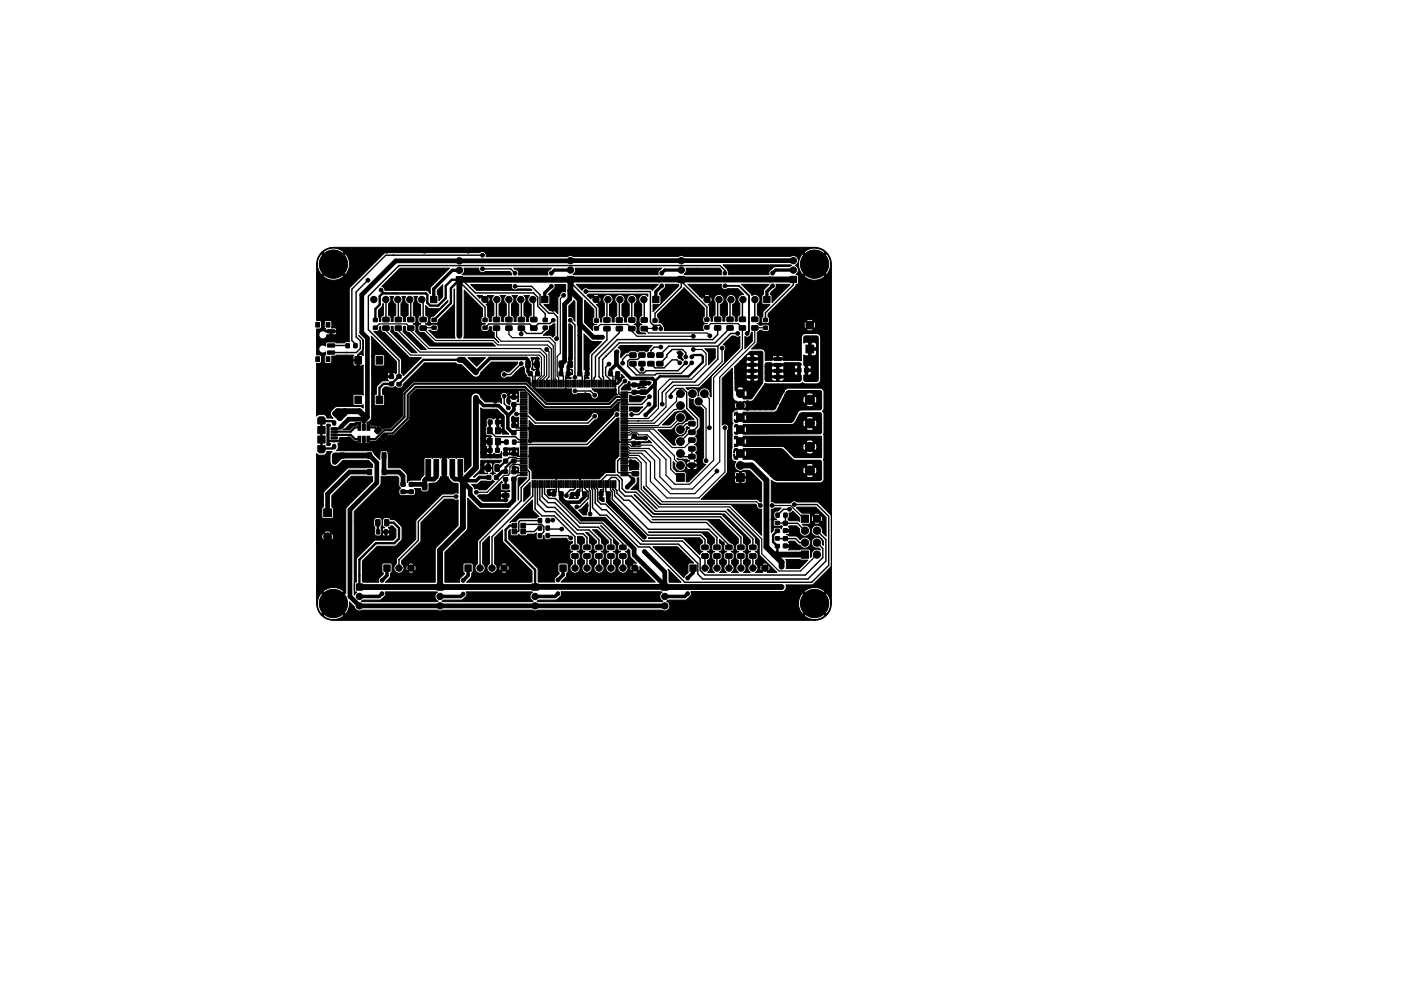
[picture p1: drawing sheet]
<svg xmlns="http://www.w3.org/2000/svg" width="297mm" height="210mm" viewBox="0 0 297 210" stroke-linecap="round" stroke-linejoin="round" font-family="sans-serif">
<g fill="#000" stroke="#000" stroke-width=".21">
<path d="M96.7 58.7h1.4v1.3h-1.4zM98.4 56.9h3.1a.8 .8 0 0 0 .4 .9 .8 .8 0 0 0 1-.2h5.2l.3 .3 .1 .4h-10.5a1.06 1.06 0 0 0 .4-1.4zM108.9 56.9h8l-.3 .3a.8 .8 0 0 0-.4 1.1h-6.3a.8 .8 0 0 0-.7-1.2zM120.3 58.6h1.3v1.4h-1.3zM121.9 56.9h18.4l-.3 .3a.79 .79 0 0 0-.4 1.1l-18.1-.1a1.06 1.06 0 0 0 .4-1.3zM143.8 58.6h1.3v1.4h-1.3zM145.4 56.9h7l.6 .6v.8l-8-.1a1.06 1.06 0 0 0 .4-1.3zM153.3 56.2l14.5 .1-.4 .2-3.1 .1-.8 .6a.79 .79 0 0 0-.4 1.1h-8.7l.1-.6-.3-.6zM167.5 58.6h1.4v1.4h-1.4zM68.2 53.5a3.6 3.6 0 0 1 2.5-1h102.7a3.6 3.6 0 0 1 2.9 3.5l-.1 72.7a3.6 3.6 0 0 1-3.5 2.9h-102.7a3.4 3.4 0 0 1-1.9-1.1h.4l.3 .4a3.2 3.2 0 0 0 4.1-.4h97.6l.3 .4a3.2 3.2 0 0 0 4.1-.4l-2.2-2.2-2.2 2.2h-97.6l-2.2-2.2-2.2 2.2h-.4a3.5 3.5 0 0 1-1-2.4h.2l.2 1.3 .8 .9 2.2-2.3-2.2-2.2-.4 .4-.4 .6-.2 1.3h-.2v-2.5h1.4l2.2 2.2 2.2-2.2a3.1 3.1 0 0 0-4.4 0h-1.4v-10.8h1.7l.3 .3h.5l.4-.1 .1-.2-.7-.7-.6 .7h-1.7v-.8h1.1l.2 .5 .2 .1 .6-.7h.5l.6 .7 .3-.3 .1-.5-.2-.5-.2-.1-.6 .7h-.5l-.6-.7-.3 .3-.1 .5h-1.1v-1h1.7l.6 .7 .7-.7-.3-.3h-.5l-.4 .1-.1 .2h-1.7v-16.8l.6 .4h.9l.5-.2 .2-.6h1.1l-.4 .6v1.5a1.03 1.03 0 0 0 .6 1 1.03 1.03 0 0 0 1.2-.3l.9-.9h5.4l.9 .8v.7h-4.9l-.5 .2-4.8 4.8-.2 .4v3l-.4 .3 .1 1.9 .3 .2h1.8l.3-.3v-1.7l-.3-.4v-2.4l4.1-4.2 4.5 .1v1l-5.4 5.4-.3 .5v17.9l-.2-.1-2.2 2.2 2.2 2.3a2.79 2.79 0 0 0 1-2.6l1.1 1.2a1.07 1.07 0 0 0 1.6 .5h15.9l.5 .2 .7-.2h19l.4 .2 .7-.2 26.4 .1a1.08 1.08 0 0 0 1.3-.2 1.08 1.08 0 0 0 .2-1.2h27.4l.2 1.3 .8 .9 2.2-2.3h.4l2.2 2.3a3.1 3.1 0 0 0 0-4.5l-2.2 2.2h-.4l-2.2-2.2-.4 .4-.4 .6-.2 1.3h-27.4l-.6-.6 .4-.2h3.8l1-1v-.7h24l2.2 2.2 2.2-2.2a3.1 3.1 0 0 0-4.4 0h-24h19.4a1.02 1.02 0 0 0 .7-1.5h5.7l3.9-4v-10.9l-2.8-2.7h-4.4a.88 .88 0 0 0-1.4 .2h-3.3l-.4-.2h-.4v-4.7l.4 .4 .7 .2h9.4l.7-.6v-4l-.2-.3 .2-.3v-4.8l-.1-.2 .1-.4v-4.1l-.3-.5 .3-.5v-3.6l-.5-.7h-7.2l-.7 .4-2 4-.2 .1h-6.5l-.6-.6-.7 .6-.7 .2-.4 .5v1.9l.2 .3-.2 .4 .1 2-.2 5 .5 .7 .4 .1a1.23 1.23 0 0 0 .1 1.6 1.23 1.23 0 0 0 1.5 .2h1.3l2.6 2.5v4.2l-.4-.1-.7-.5h-11.7l3.8-3.8h3.2l.3 .4h.7l.1-1.1h.3l.1 1.1h.7l.3-.2-.1-.9h-2.3l-.1 .7h-3.2l1.6-1.6h1.6l.1 .6h1v-.9h.3v.9l1.1-.1v-.7l-.3-.2h-1.8l-.4 .4h-1.6l.1-.4v-8.7a.8 .8 0 0 0 .1-1.2 .8 .8 0 0 0-1.2 0v-4h2.6l.2 .5h.2l.7-.6h.4l.7 .6h.1l.2-.5v-.5l-.3-.3-.7 .7h-.4l-.7-.7-.3 .3-.1 .5h-2.6v-5.9l2.2-2.2 .1 6.2a.91 .91 0 0 0 .9 .8l.7 .7 .7-.7h1.5l.5-.1 2.5-3.7 7.6 .1a.41 .41 0 0 1 .4-.2 .41 .41 0 0 1 .3 .2h2.8l.4-.2 .3-.4v-9.2l-.1-.4-.3-.3-.5-.2-2.4 .1-.7 .4-.1 .4v4.9l-3.8-.1-.2-.1h-2l-.2 .1-1.5 .1v-.7l2.5 .2v-.5h.3v.5h.9l.1-.3-.3-.3h-1.5l-.3 .1-.2 .3h-1.5v-1.1l-.4-.5-.5-.2h-2l1.2-1.2 .1-2.3 .5-.4h.4l.4 .2h.7l.3-.1 .3-.3h7.8l.3 .2 .5 .1 .5-.2 .1-.1-.7-.7-.7 .7h-7.8l-.1-.8h7.4l.1 .5 .2 .1 .7-.7h.4l.7 .7a.87 .87 0 0 0 0-1.4l-.7 .7h-.4l-.7-.7-.3 .3v.5h-7.4l-.5-.4-.7 .1-.4 .2h-.4l-.6-.3a.65 .65 0 0 0 .6-.7v-.8l-.5-.4v-2.3a1.08 1.08 0 0 0 .4-1.5 1.08 1.08 0 0 0-1.6-.3l-.2-.4-2-2h5.9l-1.1 1.1-.2 1.1-.3 .4 .1 1.6 1.6 .1-1.4 1.4-.1 1.2-.3 .4v.6l.2 .3 .3 .2h.7a.6 .6 0 0 0 .6-.6h7.8l.7 .7 .7-.7-.3-.3-.5-.1-.5 .2-.1 .2h-7.8l-.1-.6-.3-.3v-.6l5.8-5.8 .1-.4 .5-.2 .1-1.7h1.2l.3 .4a3.2 3.2 0 0 0 4.1-.4l-2.2-2.2-2.2 2.2h-1.2l-.2-.2-.3-.1 .1-.1a1.08 1.08 0 0 0-.3-1.8l.7-.2a2.77 2.77 0 0 0 1 2.2l2.2-2.3h.4l2.2 2.3 .4-.4a3.2 3.2 0 0 0-.4-4.1l-2.2 2.2h-.4l-2.2-2.2-.4 .4-.4 .6-.2 1.3h-.3a1.07 1.07 0 0 0 0-1.5 1.07 1.07 0 0 0-1.4-.2h-22.6l-.4-.2-.7 .2h-22.4l-.7-.2-.5 .2h-17.3l.1-.3-.2-.5h67.6l2.2 2.2 2.2-2.2-.3-.4a3.2 3.2 0 0 0-4.1 .4l-67.7-.1a.8 .8 0 0 0-1.1 .1l-20.2 .1-7.4 7.4v11.4h-.7l-.4 .2-3.6-.1-.3 .2-.1 .6a.85 .85 0 0 0-1.2 0 .85 .85 0 0 0 0 1.2 .85 .85 0 0 0 1.2 .1l.1 .6-.3 .3-.1 1.1 .4 .4 1.1-.1 .1-.2v-1.2l.7-.1 .3-.2h3.7l-.2 .9 1 .1v-1l1-1 .2-.4-.1-1.8-.9-.9 1 .9v3.4l-.3-.2h-.6v2.2l.6 .1 .3-.2v6.5l-.3-.2-1.4-.1-.3 .2-.2 .2 .2 1.9 1.7 .2 .3-.3v.8l-.8-.4h-4.6l-.6 .2-.7 .7a1.06 1.06 0 0 0 .3 1.6h-1.3l-.2-.5-.5-.3h-.9l-.6 .4v-11.1h7.7l.3 .4h.6l.1-1h-.8l-.2 .6h-7.7v-.1l.9-.1 .2-.3-.1-1.2-.3-.2h-.7v-4.3h.5a.85 .85 0 0 0 .8 .9 .85 .85 0 0 0 .9-.9h.7v-.6h.4v.6h.6l.3-.1 .1-.4-2.4-.1a.85 .85 0 0 0-1.4 .6h-.5v-1.2h.7l.3-.2 .1-1.2h.5l.1 1.1 .3 .3v.3l2.3-.1-.3-.4h-.7l-.1-1.3-.2-.3h-1l-.4 .4h-.5l-.3-.4h-.8v-9.5h1.4a3.1 3.1 0 0 0 4.4 0l-2.2-2.2-2.2 2.2h-1.4v-2.4h.2a2.77 2.77 0 0 0 1 2.2l2.2-2.3h.4l2.2 2.3 .4-.4a3.2 3.2 0 0 0-.4-4.1l-2.2 2.2h-.4l-2.2-2.2-.4 .4-.4 .6-.2 1.3h-.2a3.5 3.5 0 0 1 1-2.5h.4l2.2 2.2 2.2-2.2-.3-.4a3.2 3.2 0 0 0-4.1 .4zM67 75.7h.7v1h-.7zM67 68.4h.7v1h-.7z"/>
<path d="M69.1 75.7h.9v1h-.9zM69.1 68.4h.9v1h-.9zM69.4 74.4h1.6v.7h-1.6zM69.4 72.9h1.6v.7h-1.6zM69.4 69.9h1.6v.7h-1.6zM73.4 72.9h.7l-.1 .9h-.7zM75 72.9h.7v.9h-.7zM75.3 75.6h1.4v1.6h-1.4zM79 63.5l.3-.2 .2 .3-.3 .2zM79.2 67.5h.8v.7h-.8zM79.2 69.2h.8v.7h-.8zM79.3 70.3h.6a.68 .68 0 0 0 .6-.9l.2-.2v.7a.66 .66 0 0 0 .8 .6l5.3 5.3 2.5 .1-3.8 3.8-.4-.6v-3z"/>
<path d="M79.7 75.6h1.4v1.6h-1.4zM81.1 64.4l.2 .1v2.4l-.5 .4-.1 .9h-.2v-.6l-.3-.4v-1.4l.8-.8zM81.2 67.4l1.2-.1 .1 .9-1.3 .1zM81.2 69.2h1.2l.1 .8-1.3 .1zM82.6 79.5h.8v.8h-.8zM82.9 69.2h.5v.7a.66 .66 0 0 0 .7 .6l4.3 4.3h-1.1l-4.5-4.5 .1-.3zM82.7 62.9h.8a1.07 1.07 0 0 0 .4 1.6v2.4l-.5 .4v.9h-.5v-.9l-.5-.4v-2.4a1.07 1.07 0 0 0 .3-1.6zM78.7 71.3l5.4 5.4v2.4l-.3 .2a.44 .44 0 0 0-.7-.2v1l-.9-.1a.42 .42 0 0 0 .2 .7l-1.3 .1-1.2 1.1-.1 1.7-.3 .2-.2 .2v1.6l.2 .4 1.6 .1 .4-.3v-1.8l-.1-.3-.3-.1v-1l.5-.5 1.7 .2 .5-.3 .3 .3h.8a.63 .63 0 0 0 .6-.7l4.5-4.6h6.6l.4 .3 .8 .1 2.4 2.4a1.02 1.02 0 0 0 1.1 .2 1.02 1.02 0 0 0 .6-.9l2.3-2.3h5.6l-.1 .4-1.7 1.7h-.5a.8 .8 0 0 0-1.2 0 .8 .8 0 0 0 0 1.1 .8 .8 0 0 0 1.2 0l1-.1 2-2 .5-.2 .2 1.3 .4 .5a.66 .66 0 0 0 .8 .7v1.2l-.5-.5-.4-.1h-23.9l-2.4 2.5-.1 4.9-2.4 2.4-1.6 .1-.6-.5-1.7-.2-.2-.3-.5-.1 .6-.5 .1-.6v-9.1h3.3l.1 .3h.6v-.6a.43 .43 0 0 0-.4 0 .43 .43 0 0 0-.3 .3h-3.3v-3.8h.5l.1 1.7 .3 .4 1.7-.2 .2-1.9-.2-.2-.3-.2-1.4 .1-.4 .3h-.5zM84.2 79.5h.8v.7h-.8zM83.8 67.4l1.2-.1 .1 .9-1.2 .1zM83.8 69.2h1.2l.1 .8-1.2 .1zM85.2 62.9h.8a1.07 1.07 0 0 0 .5 1.7v2.3l-.5 .4v.9h-.5v-.9l-.5-.4v-2.5a1.07 1.07 0 0 0 .2-1.5z"/>
<path d="M85.5 69.2l.5 .1v.6a.66 .66 0 0 0 .7 .6l3.7 3.7h-1.2l-3.8-3.9 .1-.3zM86.5 67.4l1.2-.1v.9l-1.2 .1zM86.5 69.2h1.2v.8l-1.2 .1zM87.7 62.9h.9a1.07 1.07 0 0 0 .6 1.7v2.3l-.5 .4-.1 .8a.65 .65 0 0 0 .6 .6 .65 .65 0 0 0-.6 .7v.5a.65 .65 0 0 0 .7 .6h.6l2.3 2.3h12.2l.6 .6h-13.9l-3.1-3.1 .2-.9a.65 .65 0 0 0-.6-.7 .65 .65 0 0 0 .6-.6l-.1-.8-.5-.4v-2.6a1.06 1.06 0 0 0 .1-1.4zM89.1 67.4l1.2-.1 .1 .9-1.3 .1zM89.1 69.2h1.2l.1 .8-1.3 .1zM81 60.8l3.8-3.9h10.5l-4 4-.1 1.4-.5-.6-.4-.1h-8.7a.87 .87 0 0 0-.6-.8zM91.6 67.5h.8l.1 .7h-.9zM91.6 69.2h.8l.1 .7h-.9zM91.3 62.9h1.3v1.3h-1.3zM92.7 61.6l1.2-1.2-.1 2.6-.8 .8v-1l-.3-.3zM90.3 64.8l.8 .7h1.9l2-1.8v.4l-3.1 3a.63 .63 0 0 0-.7 .6v.4a.6 .6 0 0 0 .6 .6h.5a.63 .63 0 0 0 .6-.8l3.3-3.3v-3.2l.2-.1v10l.1 .4h-3.9l-1.7-1.6h.4l.3 .2h.7a.6 .6 0 0 0 .6-.6v-.4a.6 .6 0 0 0-.6-.6l-1.6 .3-.5-.3a.65 .65 0 0 0 .6-.6v-.8l-.5-.4z"/>
<path d="M99.2 75.9h3.7l-1.8 1.8zM101.1 62.7h1.2l.5 .6 .6-.6h1.3a1.07 1.07 0 0 0 0 1.7v2.5l-.5 .4v.9h-.5v-.6l-.3-.4v-2.1l-.4-.5 .4-.3-.8-.7 .4-.1 .6 .6h.2l.1-.4-.1-.7h-.2l-.6 .5h-.4l-.6-.5-.2 .3zM98.4 61.6l3.9 3.8v1.8l-.3 .3v.6a.69 .69 0 0 0 .9 .6 .75 .75 0 0 0-.9 .6v.4a.6 .6 0 0 0 .6 .6h.5a.67 .67 0 0 0 .6-.9l.5-.1v.6a.65 .65 0 0 0 .6 .6v1.2l1 1-1.1-1h-6.4l.1-.4zM102.4 67.5h.8l.1 .7h-.9zM102.4 69.2h.8l.1 .7h-.9zM104.6 67.4l1.2-.1 .1 .9-1.2 .1zM104.6 69.2h1.2l.1 .8-1.2 .1zM106 62.7h1.2a1.07 1.07 0 0 0 .1 1.8v2.4l-.5 .4v.9h-.5v-.9l-.5-.4v-2.4a1.07 1.07 0 0 0 .2-1.8zM107.3 67.4l1.2-.1 .1 .9-1.3 .1zM107.3 69.2h1.2l.1 .8-1.3 .1zM99.8 60.4h8.7a.8 .8 0 0 0 .2 1 .8 .8 0 0 0 1.1-.1h2.7l.3 .3h-11.8zM108.5 62.7h1.3a1.07 1.07 0 0 0 .2 1.8v2.4l-.5 .4-.1 .9h-.4l-.1-.9-.5-.4v-2.4a1.07 1.07 0 0 0 .1-1.8z"/>
<path d="M109.9 67.4l1.2-.1 .1 .9-1.3 .1zM109.9 69.2h1.2l.1 .8-1.3 .1zM111.5 76.6h.7l.2 .1v1.1l-.1 .2h-.6l-.2-.1zM111.1 62.7h1.2a1.08 1.08 0 0 0 .3 1.9v2.3l-.5 .4v.9h-.5v-.9l-.5-.4v-2.5a1.07 1.07 0 0 0 0-1.7zM112 78.9h.8v.8h-.8zM112.5 67.4l1.3-.1v.9l-1.2 .1zM112.5 69.2h1.3v.8l-1.2 .1zM113.4 76.6h.7l.2 .1v1.1l-.1 .2h-.6l-.2-.1zM113.6 78.9h.8v.8h-.8zM112.5 75.9h1.6l.2 .2-.3 .2v2l.2 .1-.1 1h-.3v-.9l-.2-.1 .1-1-.8 .1 .1 .7 .5 .2-.3 .3-.2-.2a.47 .47 0 0 1-.1-.7l-.1-1.2h.1l.2 .5h.6v-.8a.45 .45 0 0 0-.5-.1 .45 .45 0 0 0-.3 .4h-.1zM115.2 67.5h.8v.7h-.8zM115.2 69.2h.8v.7h-.8z"/>
<path d="M114.8 62.9h1.4v1.3h-1.4zM116.5 69.2h.3l.5-.5h.4v2.4l-.4 .5-.6-.5h-1.5l1.2-1zM118.5 78.9h.8v.8h-.8zM118.6 76.6h.7l.2 .1v1.1l-.1 .2h-.7l-.2-.1zM117.6 60.4h2.3v1.6a.8 .8 0 0 0-1.2 .7l-.4 .5v3.3l-.7-.6h-1l-1.3-1.3h1l.2-.2 .1-1.6-.3-.3 .9-1a.8 .8 0 0 0 .4-1.1zM120.6 68.7h.3l.5 .5v7l-.3 .1v1.2l-.4-.1 .1-1.1-.2-.1zM120.1 78.9h.8v.8h-.8zM120.9 78.4h.5v1.1l-.8-.1v.7h.5v.2l-1.1-.1 .3-.1v-1h.9a.43 .43 0 0 0 .1-.4 .43 .43 0 0 0-.4-.3zM120.5 76.6h.7l.2 .1v1.1l-.1 .2h-.7l-.2-.1zM121.6 63.7l.3 .3v4.2l-.2-.2a.8 .8 0 0 0-1.1-.8v-2.3zM122.5 78.9h.8v.8h-.8zM124.1 78.9h.8v.8h-.8z"/>
<path d="M123.8 70.8l1.7 1.6h2.1l-2.7 2.7v3.3l-.3 .1v1.6l.3 .1-.2 .1-.7-.1 .3-.1v-1.6h-.5zM123.9 63.7l2 1.9v1.7l-.3 .3v.6a.6 .6 0 0 0 .6 .6l.3 .1a.76 .76 0 0 0-.8 .2 .76 .76 0 0 0-.1 .8v.2l-1.7-1.7zM126 67.7h.9v.6l-.8 .1zM126 69.3h.9v.7h-.8zM128.1 67.5l1.2-.1v.9l-1.2 .1zM128.1 69.3h1.2v.8l-1.2 .1zM129 78.9h.8v.8h-.8zM130.8 79.1h.3v1a.43 .43 0 0 0 .6-.1 .43 .43 0 0 0 0-.6l.7 .7a.79 .79 0 0 0-.7 .8l-.7 .7-.5-.1v-.3l.5-.1-.1-.7-.4-.2 .3-.1zM130.6 78.9h.8v.8h-.8zM130.7 67.5l1.2-.1 .1 .9-1.3 .1zM130.7 69.3h1.2l.1 .8-1.3 .1zM133.3 67.5l1.2-.1 .1 .9-1.2 .1z"/>
<path d="M133.3 69.3h1.2l.1 .8-1.2 .1zM133.6 76.7h1.2l.1 .9h-1.3zM133.6 74.9h1.2l.1 .8-1.3 .1zM135.5 74.9h1.2l.1 .8-1.3 .1zM135.5 76.7h1.2l.1 .9h-1.3zM136 67.5l1.2-.1 .1 .9-1.3 .1zM136 69.3h1.2l.1 .8-1.3 .1zM124.4 62.6l.4-.2h12.5v.5a1.08 1.08 0 0 0-1.6 0 1.08 1.08 0 0 0 .3 1.6v2.5l-.5 .4v.8a.65 .65 0 0 0 .6 .6 .65 .65 0 0 0-.6 .7v.5a.65 .65 0 0 0 .6 .6h.7l.1 .2h-1.6l-.4-.4 .2-.9a.65 .65 0 0 0-.7-.7 .65 .65 0 0 0 .7-.6l-.1-.8-.5-.4v-2.5a1.08 1.08 0 0 0 .3-1.6 1.08 1.08 0 0 0-1.6-.1 1.08 1.08 0 0 0 .2 1.7v2.5l-.5 .4v.9h-.5v-.9l-.5-.4v-2.5a1.08 1.08 0 0 0 .4-1.5 1.08 1.08 0 0 0-1.6-.2 1.08 1.08 0 0 0 .1 1.6v2.6l-.5 .4-.1 .9h-.4l-.1-.9-.5-.4v-2.4a1.08 1.08 0 0 0 .7-1.5 1.08 1.08 0 0 0-1.6-.4 1.08 1.08 0 0 0-.2 1.6v2.7l-.5 .4v.9h-.3v-.7l-.3-.3v-2l-.5-.7 .4-.3-.8-.7h.5l.5 .5h.2l.1-.4-.1-.7h-.2l-.5 .6h-.5l-.5-.6-.3 .4-.7-.6h1.2l.6 .5 .5-.5v-.2l-.7-.1-.4 .3h-1.2zM131 73.8l.5-.5h6.8l-.8 .7a.5 .5 0 0 1-.2 .6 .5 .5 0 0 1-.6-.2h-1.2a.42 .42 0 0 1-.7 0h-1.2l-.4 .4h-.5l-1.1 1.1v-.8a.89 .89 0 0 0-.6-1.3zM137.4 76.7h1.2l.1 .9h-1.3zM137.4 74.9h1.2l.1 .8-1.3 .1zM122.2 60.3h17.4l-1.3 1.3-.5-.3h-13a.8 .8 0 0 0-1.4 .3z"/>
<path d="M138.5 67.7h.8v.6l-.8 .1zM138.5 69.3h.8v.7h-.8zM138.4 62.9h1.3v1.3h-1.3zM139.3 76.7h1.2l.1 .9h-1.3zM139.3 74.9h1.2l.1 .8-1.3 .1zM141 60.3h2.6l.3 .1v.3l-5.4 5.4v-1.5h1.3l.3-.2v-1.6l-.3-.3v-.3l.8-.8a.79 .79 0 0 0 .4-1.1zM143.5 74.7h1l.4 .4-.6 .6 .6 .6-.1 .2-.9-.8 .6-.6v-.1l-.5-.1-.2 .2zM145 61l4.3 4.4v1.7l-.3 .3v.6a.6 .6 0 0 0 .6 .6l.3 .1a.76 .76 0 0 0-.8 .2 .76 .76 0 0 0-.1 .8l.2 .4h-8.4a.82 .82 0 0 0-.2-.9l-.4-.7-.5-.1v-.7l-.3-.4v-.6zM149.5 67.5h.8v.6l-.8 .1zM149.5 69.1h.8v.7h-.8zM149.4 74h2.2v2l-1.4 1.4v-2.5zM151.5 67.3h1.2l.1 .8-1.2 .1z"/>
<path d="M151.5 69.1h1.2l.1 .9h-1.2zM145.9 60.3h7.1a.8 .8 0 0 0 .2 1 .8 .8 0 0 0 1-.1h2.3l1.2 1.3a1.08 1.08 0 0 0-1.2 .6 1.08 1.08 0 0 0 .4 1.3v2.4l-.5 .4-.1 .9h-.4l-.1-.9-.5-.4v-2.2a1.08 1.08 0 0 0 .6-1.6 1.08 1.08 0 0 0-1.6-.3 1.08 1.08 0 0 0-.1 1.6v2.5l-.5 .4v.9h-.5v-.9l-.5-.4v-2.2a1.08 1.08 0 0 0 .7-1.5 1.08 1.08 0 0 0-1.5-.5 1.08 1.08 0 0 0-.3 1.6v2.6l-.5 .4v.9h-.4v-.6l-.3-.4v-2.1l-.3-.4 .4-.3-.8-.7h.4l.6 .5h.1l.2-.4-.2-.7h-.1l-.6 .6h-.4l-.6-.6-.3 .3-.5-.5h1l.6 .5 .6-.5-.5-.3-.6 .1-.1 .2h-1zM154.2 67.3h1.2v.8l-1.2 .1zM154.2 69.1h1.2v.9h-1.2zM155.1 71.3h.7a.79 .79 0 0 0 1.1 .1v2.4l-6.1 6.1v4.3l-.3-.3a1.23 1.23 0 0 0-1.2-1.6 1.23 1.23 0 0 0-1.1 1.7h-.3a1.23 1.23 0 0 0-.4-1.5 1.23 1.23 0 0 0-1.6 .2l-.5-.4 3-.1 5.1-5.1 .1-.4v-2.2a.8 .8 0 0 0-.3-1.4zM156.8 67.3h1.2l.1 .8-1.3 .1zM156.8 69.1h1.2l.1 .9h-1.3zM158.7 75.8h1.6v.7h-1.6zM158.7 77.1h1.6v.6h-1.6zM158.7 78.4h1.6v.6h-1.6zM158.7 79.6h1.6v.7h-1.6zM157.9 71.4a.9 .9 0 0 0 1.4-.7l.2-.2v1.9l-1.6 1.6z"/>
<path d="M159.4 67.3h1.2l.1 .8-1.3 .1zM159.4 69.1h1.2l.1 .9h-1.3zM155.9 77.7l1.2-1.2h1.1v.5l.1 .2h.9v-.8h.6v.8h.9l.2-.2v-.5l-.2-.1-3.6 .1 .7-.7 1.4 .1v-.5h.6v.5h.9a.45 .45 0 0 0 0-.5 .45 .45 0 0 0-.5-.2l-1 .2a.64 .64 0 0 0-.6-.2 .64 .64 0 0 0-.4 .6h-.4l1.3-1.2 2.2-.1 .4 .3v6.4l-2.4 3.4h-1.7l-1-1.1h.8l.6 .7a.85 .85 0 0 0 0-1.4l-.6 .7h-.8l-.8-.7v-.4h.5l.7 .7 .7-.7a.85 .85 0 0 0-1.4 0h-.5v-2.1h2.4a.64 .64 0 0 0 .4 .6 .64 .64 0 0 0 .6-.2v-.5h.6v.5a.64 .64 0 0 0 .6 .2 .64 .64 0 0 0 .5-.6l-.2-.1-4.9 .1v-1.2h2.4v.5l.1 .1h.9v-.8h.6v.8h.9l.2-.1v-.5l-.2-.2-4.9 .2v-1.3h2.4v.5l.1 .2h.9v-.9h.6v.9h.9l.2-.2v-.5l-.2-.2-4.9 .2zM161.9 67.6l.8-.1v.7h-.8zM161.9 69.2h.8v.7h-.8zM161.9 62.9h1.4v1.3h-1.4zM164.2 79.6h1.4v.7h-1.4zM164.2 78.4h1.4v.6h-1.4zM164.2 77.1h1.4v.6h-1.4zM164.2 75.8h1.4v.7h-1.4zM164.5 60.3l3 .1-3.8 3.8v-1.4l-.4-.3v-.3l.8-.8a.79 .79 0 0 0 .4-1.1zM169 78.1h.8v.9h-.8z"/>
<path d="M170.6 78.1l.8 .1-.1 .8-.7-.1zM170.9 73.2h1.6v1.7h-1.6zM67.4 90.5h1.5v1.5h-1.5zM67.4 92.5h1.5v1.5h-1.5zM67.4 88.8h1.5v1.2h-1.5zM67.4 94.6h1.5v1.2h-1.5zM70.2 90.8h1.3v.4h-1.3zM70.2 91.4h1.3v.4h-1.3zM70.2 92.1h1.3v.4h-1.3zM70.2 92.7h1.3v.4h-1.3zM70.2 93.4h1.3v.4h-1.3zM73.7 92.7h.5l.9 .9h.6l.1 .4h.7v.3h-1.2z"/>
<path d="M73.2 90.9l1.1-1.1h1.3l-.1 .2-.6 .1-.8 .8zM75.9 90h.6v1.3h-.6zM75.9 92.5h.6v1.3h-.6zM72.7 91.1l.1-.1h.9l1.7-1.4 1.1 .1v.2h-.7l-.1 .3-.7 .1-.8 .8zM75.3 84h1.4v1.6h-1.4zM76.8 90h.6v1.3h-.6zM76.8 92.5h.6v1.3h-.6zM77.8 90h.6v1.3h-.6zM77.8 92.5h.6v1.3h-.6zM78 99.5h.8v1.2h-.8zM78 96h.8v1.2h-.8zM79.5 91.3l.8-.7 .6 .5-.9 1-.6-.5z"/>
<path d="M79.7 84h1.4v1.6h-1.4zM81.4 91.9h.3l.5 .6-.9 .8-.6-.6zM81 99.5h.8v1.2h-.8zM81 96h.8v1.2h-.8zM82.6 81.1l.8-.1v.8h-.8zM84.2 81.2h.8v.7h-.8zM88.8 84.2h10.7v8.6h-10.7zM101.9 86.5l.6 .3h2.9l1.5 1.5v2.7l1 1.1h-1.4l-.1-.6h-1l-.1-1.8h.3l.1 1.5h.7l.1-.5-.3-.3 .1-.3-.1-.4h-.9v-.9h.3v.6h.6a.43 .43 0 0 0 0-.6 .43 .43 0 0 0-.6 0h-.3a.42 .42 0 0 0-.6 .1l-.4-.2h-.6a.63 .63 0 0 0-.6 .6v.6a.53 .53 0 0 1-.2 .8l.1 1.6 .2 .1 .9 .1 .2 .1-.3 .1 .1 3.6a.42 .42 0 0 0 .6-.1l.4 .2h.6a.62 .62 0 0 0 .6-.6l.1 1.3h-4.5v-1.1h1.2v.2a.42 .42 0 0 0 .7 .1v-.6h-.6l-.1 .3h-1.2v-1.7h1l.3 .4-.1 .6 .7 .1-.1-1.6h-.7l-.1 .5h-1v-1.3h1l.1 .5h.7v-.8a.48 .48 0 0 0-.8 .2v.1h-1zM103.3 90.7h1.1v1.3h-1.1zM103.3 93h1.1v1.3h-1.1zM103.1 98.6h.7l.2 .1v1.1l-.1 .2h-.7l-.2-.1zM103.5 95.1h.8v.9h-.8z"/>
<path d="M103.5 89.1h.8v.9h-.8zM105.1 93h1v1.3h-1zM105.1 90.7h1v1.3h-1zM105 98.6h.7l.2 .1v1.1l-.1 .2h-.7l-.2-.1zM105.1 95.1h.8l-.1 .9-.7-.1zM105.1 89.1h.8l-.1 .9-.7-.1zM101.9 97.6h4.4v.2a1.15 1.15 0 0 1-1.3 .4l-.5 .4v1.2l.2 .4 .3 .2-.6 .4-.5-.4 .5-.2-.1-.8h-1.6l-.1 .8a.46 .46 0 0 0 .8 .1v.1l-.3 .1h-1.6l-.9 .7h-.2l1.4-1.4 .1-1.2h.7l.1 .5h.7v-.8h.3v.8h.6l.1-.7a.46 .46 0 0 0-.7-.1h-.3a.45 .45 0 0 0-.5-.1 .45 .45 0 0 0-.3 .4h-.7zM106.8 97.4h.8v.8h-.8zM106.8 95.9h.8v.8h-.8zM106.8 99.7h.8v.7h-.8zM107 93.4h.7v.8h-.7zM108.5 88.5l.3-.3a.8 .8 0 0 0 1.1 .3v2.2l-.2-.3h-.9v-.9h.3v.6h.6a.43 .43 0 0 0 0-.6 .43 .43 0 0 0-.6 0l-.6-.1z"/>
<path d="M108.5 97.4h.9v.8h-.9zM108.5 95.9h.9v.8h-.9zM108.5 85.4h.9v.8h-.9zM108.5 83.9h.9v.8h-.9zM108.5 91.4h.9v.8h-.9zM108.5 89.9h.9v.8h-.9zM108.5 99.7h.9v.8h-.9zM108.7 93.4h.7v.8h-.7zM108.7 99.2l.2-.1h.9l.1 1.1h-1.1v-.9h.3v.6h.6a.43 .43 0 0 0 0-.5 .43 .43 0 0 0-.6-.1zM106.8 95h3.1v1.7l-.2-.3h-2.9v-.3h.3v-.6h.3v.6h1.4v-.6h.3v.6h.6a.43 .43 0 0 0 0-.6 .43 .43 0 0 0-.6 0h-.3a.43 .43 0 0 0-.5-.1 .43 .43 0 0 0-.2 .4l-.1-.1a.44 .44 0 0 0-.6-.2l-.6-.1zM69.3 90h.7l.1 .4-.3 .4 .1 2.7h1.9l.1-.6h2.2l.8 .8 .6 .1 .1 .3 .3 .1 1.1-.1v-1.1h.3l.1 1.2h1.1l.3-.4h1l.7-.6 .4 .4a.65 .65 0 0 0 .9 0l.8-1h.8l.3-.2 3.3-3.3 .1-5 1.3-1.4h22.6l-.7 .1a1.44 1.44 0 0 0-.4 1.4v1l-.3-.1 .2-.3-.1-.4h-1.5a.42 .42 0 0 0 .1 .7l-.2 .7-.3-.1-.4-.3v-.8l.3-.3v-.5h.4l.1 .3h.6v-.6h.3v.6l.7-.1v-.3l-.2-.2h-.8a.43 .43 0 0 0-.5-.1 .43 .43 0 0 0-.2 .4h-.4a.8 .8 0 0 0-1.2-.4 .8 .8 0 0 0-.1 1.2v1l-.7-.3h-2.8l-1-1.1a1.03 1.03 0 0 0-1.1-.8 1.03 1.03 0 0 0-.9 .9v14.5l-1.4 1.4v-2.9l-.3-.2h-1.3a.2 .2 0 0 1-.2 .2 .2 .2 0 0 1-.1-.2h-1.3l-.2 .2-.3-.2h-.4v4l.3 .2 .3-.2 .3 .7a1.56 1.56 0 0 0 1.8 .7v2.2a.79 .79 0 0 0-1 .1l-2.4 .1-5.5 5.4-.1 4.1-4 4.1-.1 1.1a1.08 1.08 0 0 0-.3 1.6 1.08 1.08 0 0 0 1.6 .1h1.2l.5 .3 .6-.1 .1-.2-.6-.6-.6 .6h-1.2l.3-.5 .1-.4h.4l.1 .6 .1 .1 .6-.6h.4l.6 .6 .3-.3v-.6l-.3-.3-.6 .6h-.4l-.6-.6-.2 .5h-.4l-.4-.7h1.2l.6 .6 .6-.6-.5-.2-.6 .1-.1 .1h-1.2l-.2-.1v-.6l4.1-4.1 .1-4 4.9-5h1.9a.79 .79 0 0 0 1 .1v5.5l-4.5 4.5-.3 .5v7h-10.6l1-1 .1-.9 .3-.3v-1.5l-.4-.3h-1.4l-.3 .1v1.7l.3 .5-.7 .7a.8 .8 0 0 0-.3 1h-3.5v-4.5l3.2-3.1h3.7l.4-.2 1.1-1.3-.1-2.7-1.3-1.3-1-.2-.3-.4h-.8a.65 .65 0 0 0-.6 .6v1.2l.5 .4-.5 .1-.1 .5 1.5 .1a.44 .44 0 0 0-.2-.7l.5-.5h.4l.8 .8v1.7l-.7 .6h-3.9l-3.8 3.9v5l-.5 .3v1.4l.2 .4h.3l-.4 .6-.1-15.8h4.1v1.1l.3 .4-.1 1.2a.6 .6 0 0 0 .6 .6h.6l.3-.4 .3 .4h.4l.1-.7h.3v.6a.42 .42 0 0 0 .5 0 .42 .42 0 0 0 0-.6h-1.4l-.2 .3 .1-.8a.63 .63 0 0 1 0-1v-1.1a.65 .65 0 0 0-.6-.6l-.9 .1-.3 .5h-4.1v-1.9l5.6-5.5 .1-.6v-1.3l3.4-.1 .3 .4 .1 1.7 .3 .4-.3 .5 .1 .9 .4 .3h2.4a.62 .62 0 0 0 .6-.6v-.6l-.2-.3h1.2a.65 .65 0 0 0 .7 .7h.6l.4-.3 .2-1.6h1.3l1-.8 .1-.6 .3 .2 .4-.2v-4h-.5l-.2 .2-.3-.2h-1.3a.2 .2 0 0 1-.2 .2 .2 .2 0 0 1-.1-.2h-1.3l-.3 .2v3.5l-.6 .6-.2 .5h-2.1l-.4 .1-.2 .4-.1-1.7-1.2-1.3-.5-.2h-2.3v-2.6l-.1-.7-.2-.2h-1.1l-.2 .1-.2 1.7-1.1-1.1-.3-.6-.2-.1-7.6-.1a1.16 1.16 0 0 0 .3-1.5l.3-.2-.1-.2h-1.9l-.1 .2 .3 .2-.1 .4h-.7zM86.9 84l1.4-1.5h22.8l.4 .5-.5-.3h-22.3l-1.4 1.3-.1 4.9-5.2 5.4h-4.2v-.3h.7l.1-.4h1.1l.8-.8 .6 .7h.5l.7-.8 .1-.3 1.1-.1 3.3-3.2 .1-.3z"/>
<path d="M110.3 83.2l1.4-.1 .1 .3h-1.4zM110.3 83.7l1.4-.1 .1 .3h-1.4zM110.3 84.2l1.4-.1 .1 .3h-1.4zM110.3 84.7l1.4-.1 .1 .3h-1.4zM110.3 85.2l1.4-.1 .1 .3h-1.4zM110.3 85.7l1.4-.1 .1 .3h-1.4zM110.3 86.2l1.4-.1 .1 .3h-1.4zM110.3 86.7l1.4-.1 .1 .3h-1.4zM110.3 87.2l1.4-.1 .1 .3h-1.4zM110.3 87.7l1.4-.1 .1 .3h-1.4zM110.3 88.2l1.4-.1 .1 .3h-1.4zM110.3 88.7l1.4-.1 .1 .3h-1.4z"/>
<path d="M110.3 89.2l1.4-.1 .1 .3h-1.4zM110.3 89.7l1.4-.1 .1 .3h-1.4zM110.3 90.2l1.4-.1 .1 .3h-1.4zM110.3 90.7l1.4-.1 .1 .3h-1.4zM110.3 91.2l1.4-.1 .1 .3h-1.4zM110.3 91.7l1.4-.1 .1 .3h-1.4zM110.3 92.2l1.4-.1 .1 .3h-1.4zM110.3 92.7l1.4-.1 .1 .3h-1.4zM110.3 93.2l1.4-.1 .1 .3h-1.4zM110.3 93.7l1.4-.1 .1 .3h-1.4zM110.3 94.2l1.4-.1 .1 .3h-1.4zM110.3 94.7l1.4-.1 .1 .3h-1.4z"/>
<path d="M110.3 95.2l1.4-.1 .1 .3h-1.4zM110.3 95.7l1.4-.1 .1 .3h-1.4zM110.3 96.2l1.4-.1 .1 .3h-1.4zM110.3 96.7l1.4-.1 .1 .3h-1.4zM110.3 97.2l1.4-.1 .1 .3h-1.4zM110.3 97.7l1.4-.1 .1 .3h-1.4zM110.3 98.2l1.4-.1 .1 .3h-1.4zM110.3 98.7l1.4-.1 .1 .3h-1.4zM110.3 99.2l1.4-.1 .1 .3h-1.4zM110.3 99.7l1.4-.1 .1 .3h-1.4zM77.8 89.7l.1-.2h1.5l2.9 1 2.8-2.6v-4.9l2.1-2.3h24.8l.6 .7v.4l-1.1-.8h-23.7l-2.4 2.3-.1 5-2.5 2.5-1.4 .1-.3 .2-.6-.7-.5 .1-.4-.3h-1l-.1-.3h-.7zM112.8 80.7h.3l-.1 1.4h-.2z"/>
<path d="M113.3 80.7h.3l-.1 1.4h-.2zM113.8 80.7h.3l-.1 1.4h-.2zM114.3 80.7h.3l-.1 1.4h-.2zM114.8 80.7h.3l-.1 1.4h-.2zM112.2 83.9l3.2 3.1h14l.5-.2 1.4-1.3-.1 1.8a.8 .8 0 0 0-1.2 .7l-5.8 5.7h-12v-2.8l-.3-.1 .3-.2v-1.4l.9 .9 .4 .2h11.1l.4-.2 1.1-1a.8 .8 0 0 0 .8-.8 .8 .8 0 0 0-.8-.8 .8 .8 0 0 0-.8 .8l-.9 .9h-10.7l-1.5-1.4zM112 83.4l3.5 3.4h13.9l.4-.1 1.3-1.4h.3l.1 .2h-.2l-1.5 1.5-14.4-.1-3.5-3.4zM115.3 80.7h.3l-.1 1.4h-.2zM113.1 82.3l.2-.2 2.8 3 13-.1 1.4-1.3 .5 .1h-.6l-1.4 1.5h-13zM115.8 80.7h.3l-.1 1.4h-.2zM116.3 80.7h.3l-.1 1.4h-.2zM116.8 80.7h.3l-.1 1.4h-.2zM117.3 80.7h.3l-.1 1.4h-.2z"/>
<path d="M117.8 80.7h.3l-.1 1.4h-.2zM118.3 80.7h.3l-.1 1.4h-.2zM118.8 80.7h.3l-.1 1.4h-.2zM119.3 80.7h.3l-.1 1.4h-.2zM119.8 80.7h.3l-.1 1.4h-.2zM120.3 80.7h.3l-.1 1.4h-.2zM120.8 80.7h.3l-.1 1.4h-.2zM121.3 80.7h.3l-.1 1.4h-.2zM121.8 80.7h.3l-.1 1.4h-.2zM122.3 80.7h.3l-.1 1.4h-.2zM122.8 80.7h.3l-.1 1.4h-.2zM123.3 80.7h.3l-.1 1.4h-.2z"/>
<path d="M123.8 80.7h.3l-.1 1.4h-.2zM124.3 80.7h.3l-.1 1.4h-.2zM124.8 80.7h.3l-.1 1.4h-.2zM125.3 80.7h.3l-.1 1.4h-.2zM125.8 80.7h.3l-.1 1.4h-.2zM126.3 80.7h.3l-.1 1.4h-.2zM126.8 80.7h.3l-.1 1.4h-.2zM127.3 80.7h.3l-.1 1.4h-.2zM127.8 80.7h.3l-.1 1.4h-.2zM128.3 80.7h.3l-.1 1.4h-.2zM128.8 80.7h.3l-.1 1.4h-.2zM129.3 80.7h.3l-.1 1.4h-.2z"/>
<path d="M129.8 80.7h.3l-.1 1.4h-.2zM113.6 82.5h6.2l.1-.2 .2 .2h1.1a.8 .8 0 0 0 .2 1.1 .8 .8 0 0 0 1.1-.1h2.5l.3 .3a.8 .8 0 0 0 .8 .9 .8 .8 0 0 0 .8-.9 .8 .8 0 0 0-.8-.8l-.6-.5h4.8l.2-.4 .2 1.5-.5 .2-1.3 1.3h-12.8zM130.3 80.7h.3l-.1 1.4h-.2zM112.2 94.8h12.5l6.1-6.1 .4-.1v5l.3 .2-.3 .1v2.9l-.8 .9v2.5l-2 .1-1.3 1.3h-4l-.2 .2-.1-.2h-4.7l-.2 .2-.1-.2h-5v-1.6l-.4-.6a1.27 1.27 0 0 1-.2-1.3v-1.2l-.3-.1 .3-.2zM131.6 99.7l1.4-.1 .1 .3h-1.4zM131.6 99.2l1.4-.1 .1 .3h-1.4zM131.6 98.7l1.4-.1 .1 .3h-1.4zM131.6 98.2l1.4-.1 .1 .3h-1.4zM131.6 97.7l1.4-.1 .1 .3h-1.4zM131.6 97.2l1.4-.1 .1 .3h-1.4zM131.6 96.7l1.4-.1 .1 .3h-1.4zM131.6 96.2l1.4-.1 .1 .3h-1.4z"/>
<path d="M131.6 95.7l1.4-.1 .1 .3h-1.4zM131.6 95.2l1.4-.1 .1 .3h-1.4zM131.6 94.7l1.4-.1 .1 .3h-1.4zM131.6 94.2l1.4-.1 .1 .3h-1.4zM131.6 93.7l1.4-.1 .1 .3h-1.4zM131.6 93.2l1.4-.1 .1 .3h-1.4zM131.6 92.7l1.4-.1 .1 .3h-1.4zM131.6 92.2l1.4-.1 .1 .3h-1.4zM131.6 91.7l1.4-.1 .1 .3h-1.4zM131.6 91.2l1.4-.1 .1 .3h-1.4zM131.6 90.7l1.4-.1 .1 .3h-1.4zM131.6 90.2l1.4-.1 .1 .3h-1.4z"/>
<path d="M131.6 89.7l1.4-.1 .1 .3h-1.4zM131.6 89.2l1.4-.1 .1 .3h-1.4zM131.6 88.7l1.4-.1 .1 .3h-1.4zM131.6 88.2l1.4-.1 .1 .3h-1.4zM131.6 87.7l1.4-.1 .1 .3h-1.4zM131.6 87.2l1.4-.1 .1 .3h-1.4zM131.6 86.7l1.4-.1 .1 .3h-1.4zM131.6 86.2l1.4-.1 .1 .3h-1.4zM131.6 85.7l1.4-.1 .1 .3h-1.4zM131.6 85.2l1.4-.1 .1 .3h-1.4zM131.6 84.7l1.4-.1 .1 .3h-1.4zM131.6 84.2l1.4-.1 .1 .3h-1.4z"/>
<path d="M131.6 83.7l1.4-.1 .1 .3h-1.4zM131.6 83.2l1.4-.1 .1 .3h-1.4zM132.5 81.6a.8 .8 0 0 0 .8-.7l.3 .2 .1 .4h.9v.3h-.9a.42 .42 0 0 0 .1 .7l-.2 .2h-1.8v-.3zM133.5 83.8l.7 .3 1.3-.1 1.4 .2-1.1 1h-2.3zM134 92.1h.9v.8h-.9zM134 93.7h.8l.1 .7-.8 .1zM134 82.8h.8l.1 .8h-.8zM134 81.3h.8l.1 .7-.8 .1zM133.5 86.3h2.8l-1.1 1.1h-.7a.79 .79 0 0 0-1-.1zM134 100.1l1.3-.1 .1 .2v.7l-.2 .1h-1.1l-.1-.2zM134 98.2l1.3-.1 .1 .2v.7l-.2 .1h-1.1l-.1-.2zM133.5 97.7h1.2l.7 .7v1.2h-1.2l-.7 .1v-.8l-.3-.1 .3-.2z"/>
<path d="M135.7 82.8l1.3-.1 .1 .2v.7l-.2 .1h-1.1l-.1-.2zM135.7 80.9l1.3-.1 .1 .2v.7l-.2 .1h-1.1l-.1-.2zM135.3 82l.3 .2h.6v-1.1h1.9l-.6 .6-.1-.3h-.9v.7l.5 .1-.1 .1-1.7 .1zM134.3 93.9h.9l.1-.2h1.7l.6-.3 .5 .5h-2.2l-.4 .4-1.2-.1zM140.4 90.1l2.8-2.7 .6-.2a1.32 1.32 0 0 0 1.3-.3l2 2.1h-1.1l-.3 .3-.5 .1-.5 .6a1.23 1.23 0 0 0-1.7 1 1.23 1.23 0 0 0 1.4 1.4 1.23 1.23 0 0 0 1-1.6l.3-.3 .5 .3a.66 .66 0 0 0-.6 .8l-.9 .9a1.23 1.23 0 0 0-1.4 .5 1.23 1.23 0 0 0 0 1.4h-.6l-3.2-3.2h2.9l1.5-1.4a1.23 1.23 0 0 0 1.6-1.1 1.23 1.23 0 0 0-1.4-1.3 1.23 1.23 0 0 0-1 1.6l-1.1 1.1zM146.2 84.6l.8 .1a1.17 1.17 0 0 0 .3 1.3 1.17 1.17 0 0 0 1.2 .3l.7 .7v10.1a.8 .8 0 0 0-.3 .9 .8 .8 0 0 0 .8 .5l-3.7 3.7h-.5l-.1-2-.3-.1h-1.6l-.8-.8v-1.3l.4 .3a1.23 1.23 0 0 0 .7 1.6 1.23 1.23 0 0 0 1.6-.7h.2l.2 .4h.7l.1-.7h.3v.6l.7 .1a.47 .47 0 0 0 .1-.7h-2l-.1 .3h-.2a1.22 1.22 0 0 0-.2-1.3 1.22 1.22 0 0 0-1.3-.3l-.4-.4 .6 .2h1.6l.5 .4h-.4a.47 .47 0 0 0-.1 .8h2a.46 .46 0 0 0-.2-.8h-.3a.65 .65 0 0 0 .6-.7v-.7l-.3-.4 .3-.3v-.8a.65 .65 0 0 0-.6-.6 .65 .65 0 0 0 .6-.7v-.7l-.3-.4 .3-.4v-.7l.6-.8v-1.8l-2.2-2.4zM146.1 89.4h1.2l.1 .9-1.3 .1zM146.1 91.3l1.2-.1 .1 .9-1.3 .1zM146.1 94.8l1.2-.1 .1 .9-1.3 .1zM146.1 92.9h1.2l.1 .9-1.3 .1zM146.1 98.3l1.2-.1 .1 .9-1.3 .1zM146.1 96.4h1.2l.1 .9-1.3 .1z"/>
<path d="M155.9 87.4h.5l-.1 .2 .7 .6 .6-.6-.1-.2h6.7l.5-.3 .6-1.1h5.7a.97 .97 0 0 0 1.4 0l-.7-.8-.7 .8h-5.7l.6-1.2h4.3l.2 .7 .2 .1 .7-.8h.8l.7 .8a.97 .97 0 0 0 0-1.5l-.7 .7h-.8l-.7-.7-.2 .1-.2 .6h-4.3l.5-1.1h4.6l.7 .7 .7-.7a.97 .97 0 0 0-1.4 0h-4.6l.3-.6 .4-.3 6.9 .1 .2 .2v3.6l-.2 .3h-4.3l-.5 .3-1 2.1-.4 .2h-10.2l-.6-.6-.7 .6h-.4l-.2-.2v-.4l.2 .2 .7-.6h.8l.6 .6 .2-.1 .1-.5-.1-.5-.2-.1-.6 .6h-.8l-.7-.6-.2 .2v-.5zM68.6 108h1.7v1.6h-1.7zM79.7 110.3l.7-.1 .2 .1v1.1l-.1 .2-.8-.1zM79.8 112.4h.7v.9h-.7zM81.5 112.4h.7v.9h-.7zM81.6 110.3h.8v1.3l-.9-.1zM85 104l.8-.1 .1 .8h-.8zM85 102.4h.8l.1 .7h-.8zM86.8 104l.8-.1v.8h-.8zM86.8 102.4h.8v.7h-.8zM90.3 97.4h1v3.4h-1zM89.6 102.6l.7-.1 .2 .2v1l-.1 .2-.6 .1-.2-.2z"/>
<path d="M92 97.4h1v3.4h-1zM91.5 102.6l.7-.1 .2 .2v1l-.1 .2-.6 .1-.2-.2zM93.7 97.4h1v3.4h-1zM95.4 97.4h1v3.4h-1zM95.8 102.6h.7l.2 .1v1.1l-.1 .2h-.6l-.2-.1zM97.1 97.4h1v3.4h-1zM97.7 102.6h.7l.2 .1v1.1l-.1 .2h-.6l-.2-.1zM99.2 105.7l2.2 2.2 .4 .2 6 .1-6.5 6.5-.1 4.9a1.08 1.08 0 0 0-.2 1.6 1.08 1.08 0 0 0 1.6 0 1.08 1.08 0 0 0-.3-1.6v-4.4l1.5-1.5v5.9a1.08 1.08 0 0 0-.3 1.6 1.08 1.08 0 0 0 1.6 .1h1.2l.5 .3 .6-.1v-.2l-.5-.6-.6 .6h-1.2l.3-.5v-.4h.4l.1 .6 .2 .1 .6-.6h.4l.6 .6 .2-.5-.1-.6-.1-.1-.6 .6h-.4l-.6-.6-.3 .5h-.4l-.3-.7h1.2l.6 .6 .5-.6-.2-.2h-.7l-.2 .2h-1.2l-.2-.1v-5.5l1.6-1.7 .2 2.6 6.1 6.2v2.3h-13.9l1-1 .1-.9 .3-.3v-1.5l-.4-.3h-1.4l-.3 .1v1.7l.3 .5-.7 .7a.8 .8 0 0 0-.3 1h-3.2v-6.3l4.8-4.9zM103.3 100.9h.8l-.1 .8h-.7zM100 102.8l1.2-.1 .8-.6h2.2a.33 .33 0 0 1 .4-.2 .33 .33 0 0 1 .2 .2l-1.8 1.8h-1.4a.8 .8 0 0 0-1-.1l-.1-.6zM104.9 100.9h.7v.8h-.8zM101.2 105.2l.4-.2h1.8l.4-.4h2.3l.1 .4h.9l-.1-.8-.7 .1-.2 .3h-2.3l2.6-2.5 .1 .3-.4 .3v.8a.65 .65 0 0 0 .6 .7l1.4-.2v.3h-.7v1.6l.3 .1-.3 .3h-5l-.7-.7h4.4l.2 .4h.7l.1-.7h-.9l-.1 .3h-4.4z"/>
<path d="M106.8 101.4l.8-.1v.7l-.8 .1zM106.5 102.8h1.3l.1 .8-1.3 .1zM106.5 104.7h1.3l.1 .8-1.3 .1zM108.6 111h1v1h-1zM108.6 112.3h1v1h-1zM108.5 101.3h.9v.7h-.9zM110 101.3l1.7 .1v.1l-1.7 1.7-.1 2.9-.1-4.6zM110.4 111h1v1h-1zM110.4 112.3h1v1h-1zM110.3 100.2l1.4-.1 .1 .3h-1.4zM110.3 100.7l1.4-.1 .1 .3h-1.4zM112.4 102.3v2.7l-1.4 1.4 .1-2.7z"/>
<path d="M108.1 110.9l4.8-4.8v2.1l1.3 1.4-.5 .3h-3.5l-.7 .7h-1zM112.8 102h.3l-.1 1.4h-.2zM113.3 102h.3l-.1 1.4h-.2zM113.8 102h.3l-.1 1.4h-.2zM114.3 102h.3l-.1 1.4h-.2zM114.1 113.2h.7v.9h-.7zM114.1 111.6h.7v.9h-.7zM114.1 110h.7v.9h-.7zM114.8 102h.3l-.1 1.4h-.2zM115.3 102h.3l-.1 1.4h-.2zM115.8 102h.3l-.1 1.4h-.2zM115.8 113.2h.7v.9h-.7z"/>
<path d="M115.8 111.6h.7v.9h-.7zM115.8 110h.7v.9h-.7zM116.3 102h.3l-.1 1.4h-.2zM116.8 102h.3l-.1 1.4h-.2zM116 103.9l1.9-.1-.3 .2v1l-.9-.1-.1 .2-.6-.6v-.2h.6l.1 .3h.6v-.6a.42 .42 0 0 0-.5-.1 .42 .42 0 0 0-.2 .4h-.6zM117.3 102h.3l-.1 1.4h-.2zM117 104.4h.8v.8h-.8zM117.8 102h.3l-.1 1.4h-.2zM118.3 102h.3l-.1 1.4h-.2zM118.8 102h.3l-.1 1.4h-.2zM118.6 104.4h.8v.8h-.8zM119.3 102h.3l-.1 1.4h-.2z"/>
<path d="M119.8 102h.3l-.1 1.4h-.2zM120.3 102h.3l-.1 1.4h-.2zM120.8 102h.3l-.1 1.4h-.2zM121.3 102h.3l-.1 1.4h-.2zM121.8 102h.3l-.1 1.4h-.2zM121.3 117.5h1.2l.1 .9h-1.3zM121.3 115.7h1.2l.1 .8-1.3 .1zM122.3 102h.3l-.1 1.4h-.2zM122 104.4h.8v.8h-.8zM120.8 104.8l.3-.3 1.2 .1v-.5l.1-.2 .5-.1-.3 .2v1.6l-.1 .2h-1.9l.3-.5h.7v.1a.42 .42 0 0 0 .7 .2v-.7h-.6l-.1 .4h-.7zM122.8 102h.3l-.1 1.4h-.2zM123.3 102h.3l-.1 1.4h-.2z"/>
<path d="M123.8 102h.3l-.1 1.4h-.2zM123.6 104.4h.8v.8h-.8zM124.3 102h.3l-.1 1.4h-.2zM122.7 108.3l.6-.4 1.3-1.3v1.8l-.3 .4v.4h-.6zM123.8 117.5h1.2l.1 .9h-1.2zM123.8 115.7h1.2l.1 .8-1.2 .1zM124.8 102h.3l-.1 1.4h-.2zM125.3 102h.3l-.1 1.4h-.2zM125.8 102h.3l-.1 1.4h-.2zM126.3 102h.3l-.1 1.4h-.2zM126.8 102h.3l-.1 1.4h-.2zM126.4 117.5h1.2v.9h-1.2z"/>
<path d="M126.4 115.7h1.2v.8l-1.2 .1zM127.3 102h.3l-.1 1.4h-.2zM127 104.4h.8v.8h-.8zM127.2 103.8h.7l-.3 .2v1.6h.5v.8h-.5l-.4-.4zM127.8 102h.3l-.1 1.4h-.2zM128.3 102h.3l-.1 1.4h-.2zM128.8 102h.3l-.1 1.4h-.2zM128.6 104.4h.8v.8h-.8zM129.3 102h.3l-.1 1.4h-.2zM128.9 117.5h1.2l.1 .9h-1.3zM128.9 115.7h1.2l.1 .8-1.3 .1zM129.8 102h.3l-.1 1.4h-.2z"/>
<path d="M130.3 102h.3l-.1 1.4h-.2zM107.8 112.7l.4-.4v1.1l.4 .3h1.1l.3-.4 .3 .4h1.2l.3-.4h1.6l.4-.2v1.2l.4 .2h.5a.75 .75 0 0 0 .6-.9 .76 .76 0 0 0 .2 .8 .76 .76 0 0 0 .8 .1l.6-.3h3.3a.8 .8 0 0 0 1.2 .7v.3l-.5 .4-.1 .8a.65 .65 0 0 0 .6 .6 .65 .65 0 0 0-.6 .7l.1 .8 .5 .4v.7a1.08 1.08 0 0 0-.3 1.6 1.08 1.08 0 0 0 1.6 0 1.08 1.08 0 0 0-.2-1.6v-.7l.5-.4v-.8a.65 .65 0 0 0-.6-.7 .65 .65 0 0 0 .6-.6v-.8l-.5-.4v-1.4h.9l.5 .5v.9l-.4 .2-.2 .5 .2 .9 .5 .2-.5 .2-.2 .5 .1 .8 .5 .4v.7l-.1 .1a1.08 1.08 0 0 0-.1 1.6 1.08 1.08 0 0 0 1.6-.1 1.08 1.08 0 0 0-.3-1.6v-.7l.5-.4 .1-.8a.65 .65 0 0 0-.7-.7 .65 .65 0 0 0 .7-.6l-.1-.8-.5-.4v-1.4l-.8-.8h.5l1.7 1.8v.4l-.5 .4v.8a.65 .65 0 0 0 .6 .6 .65 .65 0 0 0-.6 .7v.8l.5 .4v.7a1.08 1.08 0 0 0-.2 1.6 1.08 1.08 0 0 0 1.6 0 1.08 1.08 0 0 0-.3-1.6v-.7l.5-.4 .1-.8a.65 .65 0 0 0-.6-.7 .65 .65 0 0 0 .6-.6l-.1-.8-.5-.4-.1-1-1.8-1.8h1l2.4 2.4v.4l-.5 .4-.1 .8a.65 .65 0 0 0 .7 .6 .65 .65 0 0 0-.7 .7l.1 .8 .5 .4v.7a1.08 1.08 0 0 0-.3 1.6 1.08 1.08 0 0 0 1.7 0 1.08 1.08 0 0 0-.3-1.6v-.7l.5-.4v-.8a.65 .65 0 0 0-.6-.7 .65 .65 0 0 0 .6-.6v-.8l-.5-.4-.1-1-2.7-2.7 4 3.8-.3 .4v.7a.65 .65 0 0 0 .6 .6 .65 .65 0 0 0-.6 .7v.8l.5 .4v.7a1.08 1.08 0 0 0-.3 1.6 1.08 1.08 0 0 0 1.6 .1h1.2l.5 .3 .6-.1 .1-.2-.6-.6-.6 .6h-1.2l.3-.5 .1-.4h.3l.2 .6 .1 .1 .6-.6-.6-.6-.3 .5h-.3l-.2-.4a1.25 1.25 0 0 1-.4-1.1l.5-.4 .1-.8-.2-.5-.5-.2 .5-.1 .2-.5 .4 .4 .1 1.5 1.2 1.2h-.6l-.3 .2 1.4 1.4 .3-.3v-.6l3.2 3.3h-19.9l1-1.1 .2-.8 .2-.3v-1.5l-.3-.3h-1.5l-.2 .1-.1 1.7 .3 .3-.8 .8a.8 .8 0 0 0-.2 1.1h-3.5l-.1-3-6.2-6.1zM131.4 117.5h1.3v.9h-1.2zM131.4 115.7h1.3v.8l-1.2 .1zM131.6 100.7l1.4-.1 .1 .3h-1.4zM131.6 100.2l1.4-.1 .1 .3h-1.4zM135.1 101.4h.3l.1 2.7 3.9 3.8h-.2l-4-3.9-1.5-.1 1.3-1.4zM136.5 103.1l.1 .4 3.6 3.5h20l.2 .2a.8 .8 0 0 0 1.1 .8v5.6l-6.6-6.5-15-.1-3.4-3.4zM138.2 110.2h14.3l4 4v1l-.5 .4v.8a.65 .65 0 0 0 .6 .6 .65 .65 0 0 0-.6 .7v.8l.5 .4v.7a1.07 1.07 0 0 0 0 1.8h-1.4a1.07 1.07 0 0 0 0-1.8v-.7l.5-.4v-.8a.65 .65 0 0 0-.6-.7 .65 .65 0 0 0 .6-.6v-.5a.67 .67 0 0 0-.7-.7l-5-4.9zM134.4 105h.2l4.2 4h14.8l5.5 5.6v.6l-.5 .4-.1 .8a.65 .65 0 0 0 .7 .6 .65 .65 0 0 0-.7 .7l.1 .8 .5 .4v.7a1.07 1.07 0 0 0 0 1.8h-1.4a1.07 1.07 0 0 0-.1-1.8v-.7l.5-.4 .1-.8a.65 .65 0 0 0-.6-.7 .65 .65 0 0 0 .6-.6l-.1-.8-.5-.4-.1-1.5-4.5-4.6h-14.5zM143.4 100.5h1.7v1.6h-1.7zM138.4 116h5.2l3.5 3.5h-.9l-.3 .1v1.8l-.7 .7-.2 .5z"/>
<path d="M137.5 114.1h10.8l.6 .6v.5l-.5 .4v.8a.65 .65 0 0 0 .6 .6 .65 .65 0 0 0-.6 .7l-3.5-3.4-7.5-.1zM148.8 115.7h1.3v.8l-1.2 .1zM148.8 117.5h1.3v.9h-1.2zM137.5 112.8h12.6l1.4 1.4v1l-.5 .4-.1 .8a.65 .65 0 0 0 .6 .6 .65 .65 0 0 0-.6 .7l.1 .8 .5 .4v.7a1.07 1.07 0 0 0 0 1.8h-1.5a1.07 1.07 0 0 0 0-1.8v-.7l.5-.4 .1-.8a.65 .65 0 0 0-.7-.7 .65 .65 0 0 0 .7-.6l-.1-.8-.5-.4-.1-1-1.2-1.2h-11.1zM151.4 115.7h1.2l.1 .8-1.3 .1zM151.4 117.5h1.2l.1 .9h-1.3zM152.6 114.4l1 1.1-.2 .9a.65 .65 0 0 0 .7 .6 .65 .65 0 0 0-.7 .7l.1 .8 .5 .4v.7a1.07 1.07 0 0 0 0 1.8h-1.4a1.07 1.07 0 0 0 0-1.8v-.7l.5-.4v-.8a.65 .65 0 0 0-.6-.7 .65 .65 0 0 0 .6-.6v-.8l-.5-.4zM153.9 115.7h1.2l.1 .8-1.2 .1zM153.9 117.5h1.2l.1 .9h-1.2zM156.1 100.5h1.7v1.6h-1.7zM156.5 115.7h1.2v.8l-1.2 .1zM156.5 117.5h1.2v.9h-1.2z"/>
<path d="M159 115.7h1.2l.1 .8-1.3 .1zM159 117.5h1.2l.1 .9h-1.3zM154.1 108.1h.4l6.5 6.5 .1 3.2 3.6 3.6h-2l.1-.1-.6-.6-.6 .6 .1 .1h-1.5l.4-.4 .1-.6h.4l.1 .6 .2 .1 .6-.6h.4l.6 .6 .3-.5-.2-.6-.1-.1-.6 .6h-.4l-.6-.6-.3 .5h-.4l-.3-.7h1.2l.6 .6 .6-.6-.5-.2-.6 .1-.1 .1h-1.2l-.2-.1v-.7l.5-.4v-.8a.65 .65 0 0 0-.6-.7 .65 .65 0 0 0 .6-.6v-.8l-.5-.4-.1-1.2zM163.5 108h.4l.4-.2h1.3l-.6 .6a.68 .68 0 0 0-.9 .6v.6a.6 .6 0 0 0 .5 .6 .61 .61 0 0 0-.7 .6v.4a.6 .6 0 0 0 .6 .6l.8-.1a.29 .29 0 0 1 .3-.2 .29 .29 0 0 1 .3 .3l-.3 .4-.3-.3-.8-.1a.63 .63 0 0 0-.6 .8l-.4 .4zM164.5 108.9h.7v.8h-.7zM164.4 115.5h.8v.7h-.8zM164.4 113.9h.8v.7h-.8zM164.4 112.3h.8v.7h-.8zM164.4 110.6h.8v.7h-.8zM166.2 108.9h.7v.8h-.7zM166.1 113.9h.8v.8h-.8zM166.1 115.4h.8v.8h-.8z"/>
<path d="M166.1 110.6h.8v.8h-.8zM166.1 112.2h.8v.8h-.8zM167.3 108.8h.5l.3-.4 1.4 1.4v.8l-.4-.1h-1.8a.35 .35 0 0 1-.2-.4 .35 .35 0 0 1 .2-.3zM166.6 118.7l4.7 .1-1.8 1.8h-2.8v-1.3zM169.9 109.3h1.5v1.5h-1.5zM169.9 116.9h1.5v1.5h-1.5zM168.8 107.7l.2-.1h4l2.2 2.2v4l-.9-.9a1.18 1.18 0 0 0-1-1.5 1.18 1.18 0 0 0-1.3 1.3 1.18 1.18 0 0 0 1.5 1l1.1 1v1l-.3-.2a1.18 1.18 0 0 0-1-1.5 1.18 1.18 0 0 0-1.3 1.2 1.18 1.18 0 0 0 1.5 1.1l.4 .4a1.18 1.18 0 0 0-1.4 0 1.18 1.18 0 0 0-.4 1.3l-.3 .3v-1.5l-.3-.3-4.3 .1a.42 .42 0 0 0 .1-.6h-.9v-.3h.9a.42 .42 0 0 0-.2-.7l.2-.2h1.1l.8 .8 .3 .1a1.19 1.19 0 0 0 1.6 .6 1.19 1.19 0 0 0 .5-1.7 1.19 1.19 0 0 0-1.7-.4l-.2 .3-.8-.7-1.6-.1-.5-.3h.4a.42 .42 0 0 0 .1-.7h-.9v-.3h.9a.42 .42 0 0 0-.2-.6l.2-.2h1.6l.6 .6a1.18 1.18 0 0 0 1 1.6 1.18 1.18 0 0 0 1.3-1.3 1.18 1.18 0 0 0-1.5-1l-.2-.3h1.4l.3-.3h.7a.82 .82 0 0 0 1.4 0l-.7-.6-.7 .6h-.7v-.7h.2l.2 .4 .1 .1 .7-.7h.4l.7 .7a.82 .82 0 0 0 0-1.3l-.7 .6h-.4l-.7-.6-.2 .3-.1 .5h-.2v-1h.7l.7 .6 .7-.6a.82 .82 0 0 0-1.4 0h-.7l-.3-.3h-1.5zM75.5 123.9h1.4v1.3h-1.4zM81.4 119.9h1.3v1.3h-1.3zM76.6 127.5l.3-.2h3.7l.8-.7a.8 .8 0 0 0 .3-1h11a1.07 1.07 0 0 0-.5 1 1.07 1.07 0 0 0 .7 .9zM92.6 123.9h1.4v1.3h-1.4zM98.6 119.9h1.3v1.3h-1.3z"/>
<path d="M93.7 127.5l.3-.2h3.9l.4-.2a1.14 1.14 0 0 0 .7-1.3l-.2-.2h14.1a1.07 1.07 0 0 0-.5 1 1.07 1.07 0 0 0 .7 .9zM112.8 123.9h1.3v1.3h-1.3zM118.7 119.9h1.4v1.3h-1.4zM113.8 127.5l.4-.2h3.7l.8-.7a.8 .8 0 0 0 .3-1.1l21.4 .1a1.07 1.07 0 0 0-.5 1 1.07 1.07 0 0 0 .7 .9zM140.3 123.9h1.3v1.3h-1.3zM141.6 120.7l2.8 2.8h-2.5v-2.2zM146.3 119.9h1.3v1.3h-1.3z"/>
<circle cx="68.4" cy="56" r=".4"/>
<circle cx="69.1" cy="57.6" r=".4"/>
<circle cx="69.1" cy="54.5" r=".4"/>
<circle cx="70.7" cy="56" r="3"/>
<circle cx="70.7" cy="58.3" r=".4"/>
<circle cx="70.7" cy="53.8" r=".4"/>
<circle cx="72.3" cy="57.6" r=".4"/>
<circle cx="72.3" cy="54.5" r=".4"/>
<circle cx="73" cy="56" r=".4"/>
<circle cx="75.7" cy="57.4" r=".3"/>
<circle cx="75.7" cy="53.4" r=".3"/>
<circle cx="78" cy="59.4" r=".4"/>
<circle cx="82" cy="53.4" r=".3"/>
<circle cx="85.9" cy="57.4" r=".3"/>
<circle cx="90" cy="53.4" r=".3"/>
<circle cx="91.3" cy="57.4" r=".3"/>
<circle cx="97.4" cy="55.3" r=".67"/>
<circle cx="97.4" cy="57.3" r=".67"/>
<circle cx="99.3" cy="53.4" r=".3"/>
<circle cx="99.3" cy="57.4" r=".3"/>
<circle cx="102.3" cy="54.1" r=".4"/>
<circle cx="102.3" cy="57" r=".4"/>
<circle cx="109" cy="53.4" r=".3"/>
<circle cx="109.2" cy="57.9" r=".4"/>
<circle cx="113" cy="57.2" r=".3"/>
<circle cx="116.9" cy="57.9" r=".4"/>
<circle cx="117.2" cy="53.4" r=".3"/>
<circle cx="121" cy="55.3" r=".67"/>
<circle cx="121" cy="57.3" r=".67"/>
<circle cx="125" cy="53.4" r=".3"/>
<circle cx="125" cy="57.2" r=".3"/>
<circle cx="133" cy="53.4" r=".3"/>
<circle cx="133" cy="57.2" r=".3"/>
<circle cx="140.3" cy="57.9" r=".4"/>
<circle cx="141" cy="53.4" r=".3"/>
<circle cx="144.4" cy="55.3" r=".67"/>
<circle cx="144.4" cy="57.3" r=".67"/>
<circle cx="147.8" cy="53.4" r=".3"/>
<circle cx="147.8" cy="57.2" r=".3"/>
<circle cx="152.5" cy="53.4" r=".3"/>
<circle cx="152.5" cy="57.2" r=".3"/>
<circle cx="153.7" cy="57.9" r=".4"/>
<circle cx="158.8" cy="53.4" r=".3"/>
<circle cx="158.8" cy="57.2" r=".3"/>
<circle cx="163.8" cy="57.9" r=".4"/>
<circle cx="165" cy="53.4" r=".3"/>
<circle cx="168.2" cy="55.3" r=".67"/>
<circle cx="168.2" cy="57.3" r=".67"/>
<circle cx="169.7" cy="53.4" r=".3"/>
<circle cx="170" cy="59.5" r=".3"/>
<circle cx="170.4" cy="56" r=".4"/>
<circle cx="171.1" cy="57.6" r=".4"/>
<circle cx="171.1" cy="54.5" r=".4"/>
<circle cx="172.7" cy="56" r="3"/>
<circle cx="172.7" cy="58.3" r=".4"/>
<circle cx="172.7" cy="53.8" r=".4"/>
<circle cx="174.3" cy="54.5" r=".4"/>
<circle cx="174.3" cy="57.6" r=".4"/>
<circle cx="175" cy="56" r=".4"/>
<circle cx="175.3" cy="59.5" r=".3"/>
<circle cx="68" cy="64.7" r=".3"/>
<circle cx="68" cy="60.7" r=".3"/>
<circle cx="70.2" cy="71.2" r=".4"/>
<circle cx="73" cy="64.7" r=".3"/>
<circle cx="73" cy="60.7" r=".3"/>
<circle cx="73" cy="70.2" r=".3"/>
<circle cx="75.9" cy="77.8" r=".4"/>
<circle cx="79.3" cy="63.5" r=".67"/>
<circle cx="80" cy="79.5" r=".3"/>
<circle cx="80.7" cy="65.7" r=".3"/>
<circle cx="80.8" cy="61.5" r=".4"/>
<circle cx="81.8" cy="63.5" r=".67"/>
<circle cx="83" cy="78.9" r=".4"/>
<circle cx="83" cy="73.2" r=".3"/>
<circle cx="83.3" cy="65.7" r=".3"/>
<circle cx="84.3" cy="63.5" r=".67"/>
<circle cx="85.7" cy="65.7" r=".3"/>
<circle cx="86.4" cy="76.7" r=".3"/>
<circle cx="86.4" cy="73.2" r=".3"/>
<circle cx="86.9" cy="63.5" r=".67"/>
<circle cx="88.5" cy="65.7" r=".3"/>
<circle cx="89" cy="73.2" r=".3"/>
<circle cx="89.4" cy="63.5" r=".67"/>
<circle cx="90.1" cy="77.3" r=".3"/>
<circle cx="91.3" cy="65.7" r=".3"/>
<circle cx="93.5" cy="61.7" r=".3"/>
<circle cx="94.7" cy="66.9" r=".3"/>
<circle cx="94.8" cy="71.2" r=".3"/>
<circle cx="96.2" cy="77.3" r=".3"/>
<circle cx="97.4" cy="71.2" r=".4"/>
<circle cx="97.4" cy="76.3" r=".4"/>
<circle cx="100.9" cy="79" r=".4"/>
<circle cx="101" cy="67" r=".3"/>
<circle cx="101" cy="71.2" r=".3"/>
<circle cx="101" cy="76.9" r=".3"/>
<circle cx="102.8" cy="63.5" r=".67"/>
<circle cx="104" cy="60.7" r=".3"/>
<circle cx="104" cy="65.7" r=".3"/>
<circle cx="105" cy="78.2" r=".3"/>
<circle cx="105.3" cy="63.5" r=".67"/>
<circle cx="106.5" cy="65.7" r=".3"/>
<circle cx="106.9" cy="79.4" r=".4"/>
<circle cx="107.9" cy="63.5" r=".67"/>
<circle cx="109" cy="65.7" r=".3"/>
<circle cx="109.2" cy="60.7" r=".4"/>
<circle cx="109.5" cy="79.2" r=".3"/>
<circle cx="110.4" cy="63.5" r=".67"/>
<circle cx="110.5" cy="77.1" r=".4"/>
<circle cx="110.5" cy="70.8" r=".4"/>
<circle cx="112" cy="65.7" r=".3"/>
<circle cx="113" cy="63.5" r=".67"/>
<circle cx="113.9" cy="76.1" r=".4"/>
<circle cx="115.9" cy="74.1" r=".4"/>
<circle cx="116.9" cy="60.7" r=".4"/>
<circle cx="117.2" cy="65.7" r=".3"/>
<circle cx="117.3" cy="70.2" r=".3"/>
<circle cx="117.3" cy="67.9" r=".4"/>
<circle cx="118" cy="71.8" r=".4"/>
<circle cx="119.5" cy="62.6" r=".4"/>
<circle cx="120.9" cy="67.9" r=".4"/>
<circle cx="120.9" cy="76.1" r=".4"/>
<circle cx="121" cy="65.7" r=".3"/>
<circle cx="121" cy="73.7" r=".3"/>
<circle cx="124.2" cy="61.8" r=".4"/>
<circle cx="124.5" cy="78.4" r=".4"/>
<circle cx="124.6" cy="73.7" r=".3"/>
<circle cx="125" cy="65.7" r=".3"/>
<circle cx="125" cy="60.7" r=".3"/>
<circle cx="126.4" cy="63.6" r=".67"/>
<circle cx="127.5" cy="65.7" r=".3"/>
<circle cx="127.7" cy="71.5" r=".4"/>
<circle cx="128.9" cy="63.6" r=".67"/>
<circle cx="129.1" cy="77.2" r=".4"/>
<circle cx="130.2" cy="65.7" r=".3"/>
<circle cx="130.8" cy="74.6" r=".4"/>
<circle cx="131.4" cy="63.6" r=".67"/>
<circle cx="132" cy="77" r=".4"/>
<circle cx="132.7" cy="65.7" r=".3"/>
<circle cx="133" cy="60.7" r=".3"/>
<circle cx="134" cy="63.6" r=".67"/>
<circle cx="134.2" cy="73.7" r=".3"/>
<circle cx="135.4" cy="65.7" r=".3"/>
<circle cx="136.1" cy="78.3" r=".4"/>
<circle cx="136.5" cy="63.6" r=".67"/>
<circle cx="140.1" cy="73.6" r=".4"/>
<circle cx="140.1" cy="69.7" r=".4"/>
<circle cx="140.3" cy="60.6" r=".4"/>
<circle cx="142.8" cy="69.7" r=".3"/>
<circle cx="142.8" cy="65.7" r=".3"/>
<circle cx="142.8" cy="60.7" r=".3"/>
<circle cx="144.1" cy="74.8" r=".4"/>
<circle cx="144.1" cy="75.7" r=".39"/>
<circle cx="144.1" cy="77" r=".39"/>
<circle cx="145.4" cy="75.7" r=".39"/>
<circle cx="145.4" cy="77" r=".39"/>
<circle cx="146.7" cy="77" r=".39"/>
<circle cx="146.7" cy="75.7" r=".39"/>
<circle cx="147" cy="74.1" r=".4"/>
<circle cx="147" cy="71.3" r=".4"/>
<circle cx="147.8" cy="69.7" r=".3"/>
<circle cx="147.8" cy="65.7" r=".3"/>
<circle cx="147.8" cy="60.7" r=".3"/>
<circle cx="149.9" cy="63.6" r=".67"/>
<circle cx="150.5" cy="71.2" r=".4"/>
<circle cx="151" cy="75.2" r=".3"/>
<circle cx="152.4" cy="63.6" r=".67"/>
<circle cx="153.1" cy="73.8" r=".4"/>
<circle cx="153.7" cy="60.6" r=".4"/>
<circle cx="155" cy="63.6" r=".67"/>
<circle cx="155.4" cy="73.8" r=".3"/>
<circle cx="156.4" cy="70.7" r=".4"/>
<circle cx="157.5" cy="63.6" r=".67"/>
<circle cx="158.4" cy="70.7" r=".4"/>
<circle cx="158.8" cy="60.7" r=".3"/>
<circle cx="159.1" cy="72.1" r=".3"/>
<circle cx="160.1" cy="63.6" r=".67"/>
<circle cx="162" cy="72.5" r=".3"/>
<circle cx="162" cy="71.3" r=".3"/>
<circle cx="162" cy="73.7" r=".3"/>
<circle cx="163.2" cy="72.5" r=".3"/>
<circle cx="163.2" cy="71.3" r=".3"/>
<circle cx="163.2" cy="73.7" r=".3"/>
<circle cx="163.2" cy="74.9" r=".3"/>
<circle cx="163.8" cy="60.6" r=".4"/>
<circle cx="164.4" cy="72.5" r=".3"/>
<circle cx="164.4" cy="71.3" r=".3"/>
<circle cx="164.4" cy="70.1" r=".3"/>
<circle cx="164.4" cy="73.7" r=".3"/>
<circle cx="164.4" cy="68.9" r=".3"/>
<circle cx="164.4" cy="74.9" r=".3"/>
<circle cx="165.6" cy="72.5" r=".3"/>
<circle cx="165.6" cy="71.3" r=".3"/>
<circle cx="165.6" cy="70.1" r=".3"/>
<circle cx="165.6" cy="73.7" r=".3"/>
<circle cx="165.6" cy="68.9" r=".3"/>
<circle cx="165.6" cy="74.9" r=".3"/>
<circle cx="166.1" cy="60.7" r=".3"/>
<circle cx="166.8" cy="72.5" r=".3"/>
<circle cx="166.8" cy="71.3" r=".3"/>
<circle cx="166.8" cy="70.1" r=".3"/>
<circle cx="166.8" cy="76.1" r=".3"/>
<circle cx="166.8" cy="73.7" r=".3"/>
<circle cx="166.8" cy="68.9" r=".3"/>
<circle cx="166.8" cy="74.9" r=".3"/>
<circle cx="168" cy="72.5" r=".3"/>
<circle cx="168" cy="71.3" r=".3"/>
<circle cx="168" cy="70.1" r=".3"/>
<circle cx="168" cy="76.1" r=".3"/>
<circle cx="168" cy="73.7" r=".3"/>
<circle cx="168" cy="68.9" r=".3"/>
<circle cx="168" cy="74.9" r=".3"/>
<circle cx="169.2" cy="72.5" r=".3"/>
<circle cx="169.2" cy="71.3" r=".3"/>
<circle cx="169.2" cy="70.1" r=".3"/>
<circle cx="169.2" cy="76.1" r=".3"/>
<circle cx="169.2" cy="73.7" r=".3"/>
<circle cx="169.2" cy="68.9" r=".3"/>
<circle cx="169.2" cy="74.9" r=".3"/>
<circle cx="170" cy="63.7" r=".3"/>
<circle cx="170.6" cy="67.2" r=".4"/>
<circle cx="170.6" cy="66.1" r=".4"/>
<circle cx="171.7" cy="67.2" r=".4"/>
<circle cx="171.7" cy="69" r=".82"/>
<circle cx="171.7" cy="66.1" r=".4"/>
<circle cx="172.8" cy="67.2" r=".4"/>
<circle cx="172.8" cy="66.1" r=".4"/>
<circle cx="175.3" cy="77.2" r=".3"/>
<circle cx="175.3" cy="71.7" r=".3"/>
<circle cx="175.3" cy="63.7" r=".3"/>
<circle cx="175.3" cy="67.2" r=".3"/>
<circle cx="68.2" cy="80.2" r=".3"/>
<circle cx="68.2" cy="98.4" r=".3"/>
<circle cx="68.3" cy="85.7" r=".3"/>
<circle cx="71" cy="96.6" r=".4"/>
<circle cx="71" cy="97.9" r=".4"/>
<circle cx="71.1" cy="87.7" r=".4"/>
<circle cx="72.1" cy="88.6" r=".4"/>
<circle cx="72.4" cy="93.3" r=".4"/>
<circle cx="72.4" cy="94.4" r=".4"/>
<circle cx="73" cy="80.2" r=".3"/>
<circle cx="73" cy="85.7" r=".3"/>
<circle cx="73.5" cy="93.3" r=".4"/>
<circle cx="73.5" cy="94.4" r=".4"/>
<circle cx="74.4" cy="90.2" r=".3"/>
<circle cx="74.6" cy="94.4" r=".4"/>
<circle cx="75.7" cy="98.4" r=".3"/>
<circle cx="77.1" cy="94.2" r=".4"/>
<circle cx="83.2" cy="87.3" r=".3"/>
<circle cx="83.2" cy="83.6" r=".3"/>
<circle cx="83.7" cy="94.7" r=".3"/>
<circle cx="85.9" cy="91.7" r=".3"/>
<circle cx="85.9" cy="97.6" r=".3"/>
<circle cx="87.8" cy="94.7" r=".3"/>
<circle cx="89.4" cy="84.9" r=".4"/>
<circle cx="89.4" cy="87.3" r=".4"/>
<circle cx="89.4" cy="90.9" r=".4"/>
<circle cx="89.4" cy="92.1" r=".4"/>
<circle cx="89.4" cy="88.5" r=".4"/>
<circle cx="89.4" cy="86.1" r=".4"/>
<circle cx="89.4" cy="89.7" r=".4"/>
<circle cx="90.6" cy="84.9" r=".4"/>
<circle cx="90.6" cy="90.9" r=".4"/>
<circle cx="90.6" cy="87.3" r=".4"/>
<circle cx="90.6" cy="89.7" r=".4"/>
<circle cx="90.6" cy="86.1" r=".4"/>
<circle cx="90.6" cy="88.5" r=".4"/>
<circle cx="90.6" cy="92.1" r=".4"/>
<circle cx="91.8" cy="84.9" r=".4"/>
<circle cx="91.8" cy="87.3" r=".4"/>
<circle cx="91.8" cy="90.9" r=".4"/>
<circle cx="91.8" cy="92.1" r=".4"/>
<circle cx="91.8" cy="89.7" r=".4"/>
<circle cx="91.8" cy="86.1" r=".4"/>
<circle cx="91.8" cy="88.5" r=".4"/>
<circle cx="93" cy="84.9" r=".4"/>
<circle cx="93" cy="90.9" r=".4"/>
<circle cx="93" cy="87.3" r=".4"/>
<circle cx="93" cy="86.1" r=".4"/>
<circle cx="93" cy="88.5" r=".4"/>
<circle cx="93" cy="89.7" r=".4"/>
<circle cx="93" cy="92.1" r=".4"/>
<circle cx="94.2" cy="84.9" r=".4"/>
<circle cx="94.2" cy="90.9" r=".4"/>
<circle cx="94.2" cy="87.3" r=".4"/>
<circle cx="94.2" cy="88.5" r=".4"/>
<circle cx="94.2" cy="86.1" r=".4"/>
<circle cx="94.2" cy="89.7" r=".4"/>
<circle cx="94.2" cy="92.1" r=".4"/>
<circle cx="95.4" cy="84.9" r=".4"/>
<circle cx="95.4" cy="90.9" r=".4"/>
<circle cx="95.4" cy="87.3" r=".4"/>
<circle cx="95.4" cy="92.1" r=".4"/>
<circle cx="95.4" cy="88.5" r=".4"/>
<circle cx="95.4" cy="89.7" r=".4"/>
<circle cx="95.4" cy="86.1" r=".4"/>
<circle cx="96.6" cy="84.9" r=".4"/>
<circle cx="96.6" cy="90.9" r=".4"/>
<circle cx="96.6" cy="87.3" r=".4"/>
<circle cx="96.6" cy="89.7" r=".4"/>
<circle cx="96.6" cy="86.1" r=".4"/>
<circle cx="96.6" cy="92.1" r=".4"/>
<circle cx="96.6" cy="88.5" r=".4"/>
<circle cx="97.8" cy="84.9" r=".4"/>
<circle cx="97.8" cy="90.9" r=".4"/>
<circle cx="97.8" cy="87.3" r=".4"/>
<circle cx="97.8" cy="92.1" r=".4"/>
<circle cx="97.8" cy="86.1" r=".4"/>
<circle cx="97.8" cy="88.5" r=".4"/>
<circle cx="97.8" cy="89.7" r=".4"/>
<circle cx="99" cy="84.9" r=".4"/>
<circle cx="99" cy="90.9" r=".4"/>
<circle cx="99" cy="87.3" r=".4"/>
<circle cx="99" cy="86.1" r=".4"/>
<circle cx="99" cy="92.1" r=".4"/>
<circle cx="99" cy="88.5" r=".4"/>
<circle cx="99" cy="89.7" r=".4"/>
<circle cx="100.9" cy="84.4" r=".4"/>
<circle cx="102.6" cy="99.3" r=".4"/>
<circle cx="102.7" cy="90.9" r=".3"/>
<circle cx="102.7" cy="88.2" r=".3"/>
<circle cx="102.7" cy="92.1" r=".3"/>
<circle cx="102.7" cy="96.8" r=".3"/>
<circle cx="102.7" cy="89.6" r=".3"/>
<circle cx="102.9" cy="93.7" r=".4"/>
<circle cx="103.1" cy="95.5" r=".4"/>
<circle cx="104.1" cy="88.2" r=".3"/>
<circle cx="104.1" cy="96.8" r=".3"/>
<circle cx="105" cy="85.2" r=".3"/>
<circle cx="105.4" cy="88.2" r=".3"/>
<circle cx="105.4" cy="96.8" r=".3"/>
<circle cx="106.4" cy="89.5" r=".4"/>
<circle cx="106.5" cy="88.2" r=".3"/>
<circle cx="106.5" cy="91.4" r=".4"/>
<circle cx="106.9" cy="84" r=".4"/>
<circle cx="107.2" cy="95.4" r=".4"/>
<circle cx="107.8" cy="86.5" r=".4"/>
<circle cx="108.9" cy="89.4" r=".4"/>
<circle cx="108.9" cy="99.2" r=".4"/>
<circle cx="108.9" cy="95.4" r=".4"/>
<circle cx="108.9" cy="83.4" r=".4"/>
<circle cx="109.5" cy="87.8" r=".4"/>
<circle cx="112.4" cy="93.5" r=".4"/>
<circle cx="113.5" cy="98.2" r=".3"/>
<circle cx="113.5" cy="87.2" r=".3"/>
<circle cx="117" cy="83.2" r=".3"/>
<circle cx="117.7" cy="91.9" r=".3"/>
<circle cx="121.5" cy="98.2" r=".3"/>
<circle cx="121.5" cy="88.1" r=".3"/>
<circle cx="121.9" cy="82.9" r=".4"/>
<circle cx="121.9" cy="80" r=".4"/>
<circle cx="124.1" cy="83.6" r=".3"/>
<circle cx="126.1" cy="88.3" r=".4"/>
<circle cx="126.1" cy="83.8" r=".4"/>
<circle cx="128.5" cy="88.1" r=".3"/>
<circle cx="129" cy="83.2" r=".3"/>
<circle cx="129.5" cy="91.9" r=".3"/>
<circle cx="129.5" cy="98.2" r=".3"/>
<circle cx="130.8" cy="87.9" r=".4"/>
<circle cx="131.1" cy="80.2" r=".4"/>
<circle cx="132.5" cy="80.8" r=".4"/>
<circle cx="133.7" cy="97.9" r=".4"/>
<circle cx="133.9" cy="87.9" r=".4"/>
<circle cx="135.2" cy="87" r=".3"/>
<circle cx="135.3" cy="84.6" r=".3"/>
<circle cx="135.4" cy="94.1" r=".4"/>
<circle cx="136.9" cy="92.9" r=".4"/>
<circle cx="136.9" cy="88" r=".4"/>
<circle cx="137.5" cy="81.3" r=".4"/>
<circle cx="137.6" cy="85.7" r=".4"/>
<circle cx="137.7" cy="84.1" r=".4"/>
<circle cx="140.4" cy="85.7" r=".4"/>
<circle cx="142" cy="89.2" r=".3"/>
<circle cx="142" cy="92" r=".3"/>
<circle cx="142.2" cy="84.1" r=".4"/>
<circle cx="144.3" cy="93.7" r=".82"/>
<circle cx="144.3" cy="96.2" r=".82"/>
<circle cx="144.3" cy="88.6" r=".82"/>
<circle cx="144.3" cy="91.1" r=".82"/>
<circle cx="144.3" cy="98.8" r=".82"/>
<circle cx="144.3" cy="86.1" r=".82"/>
<circle cx="144.3" cy="83.5" r=".82"/>
<circle cx="146.7" cy="99.7" r=".4"/>
<circle cx="146.8" cy="83.5" r=".82"/>
<circle cx="147.2" cy="87" r=".3"/>
<circle cx="148.1" cy="85.2" r=".77"/>
<circle cx="149.3" cy="83.5" r=".82"/>
<circle cx="149.7" cy="97.7" r=".4"/>
<circle cx="150.4" cy="90.7" r=".4"/>
<circle cx="152" cy="99.9" r=".4"/>
<circle cx="153.7" cy="90.7" r=".4"/>
<circle cx="154.2" cy="81.1" r=".3"/>
<circle cx="155.2" cy="87" r=".4"/>
<circle cx="155.2" cy="85" r=".4"/>
<circle cx="155.2" cy="86" r=".4"/>
<circle cx="157" cy="83.5" r=".82"/>
<circle cx="157" cy="96.2" r=".82"/>
<circle cx="157" cy="86.1" r=".82"/>
<circle cx="157" cy="91.1" r=".82"/>
<circle cx="157" cy="93.7" r=".82"/>
<circle cx="157" cy="88.6" r=".82"/>
<circle cx="157" cy="98.8" r=".82"/>
<circle cx="158.5" cy="86.6" r=".4"/>
<circle cx="158.5" cy="85.4" r=".4"/>
<circle cx="160" cy="85.4" r=".3"/>
<circle cx="160" cy="86.6" r=".3"/>
<circle cx="161.2" cy="84.2" r=".3"/>
<circle cx="161.2" cy="85.4" r=".3"/>
<circle cx="161.2" cy="86.6" r=".3"/>
<circle cx="162.4" cy="83" r=".3"/>
<circle cx="162.4" cy="84.2" r=".3"/>
<circle cx="162.4" cy="85.4" r=".3"/>
<circle cx="162.4" cy="81.8" r=".3"/>
<circle cx="162.4" cy="86.6" r=".3"/>
<circle cx="163.6" cy="83" r=".3"/>
<circle cx="163.6" cy="84.2" r=".3"/>
<circle cx="163.6" cy="85.4" r=".3"/>
<circle cx="163.6" cy="81.8" r=".3"/>
<circle cx="163.6" cy="86.6" r=".3"/>
<circle cx="164.8" cy="83" r=".3"/>
<circle cx="164.8" cy="84.2" r=".3"/>
<circle cx="164.8" cy="85.4" r=".3"/>
<circle cx="164.8" cy="81.8" r=".3"/>
<circle cx="166" cy="83" r=".3"/>
<circle cx="166" cy="81.8" r=".3"/>
<circle cx="168" cy="81.8" r=".3"/>
<circle cx="171.5" cy="81.8" r=".3"/>
<circle cx="171.7" cy="99.8" r=".97"/>
<circle cx="171.7" cy="94.8" r=".98"/>
<circle cx="171.7" cy="84.8" r=".98"/>
<circle cx="171.7" cy="89.8" r=".98"/>
<circle cx="175.3" cy="91.2" r=".3"/>
<circle cx="175.3" cy="95.7" r=".3"/>
<circle cx="175.3" cy="86.7" r=".3"/>
<circle cx="175.3" cy="81.8" r=".3"/>
<circle cx="68.3" cy="105.5" r=".3"/>
<circle cx="68.3" cy="118.7" r=".3"/>
<circle cx="68.3" cy="115.7" r=".4"/>
<circle cx="68.3" cy="116.9" r=".4"/>
<circle cx="69.4" cy="115.7" r=".4"/>
<circle cx="69.4" cy="116.9" r=".4"/>
<circle cx="69.4" cy="113.9" r=".82"/>
<circle cx="70.6" cy="115.7" r=".4"/>
<circle cx="70.6" cy="116.9" r=".4"/>
<circle cx="72" cy="112.5" r=".3"/>
<circle cx="72.3" cy="118.7" r=".3"/>
<circle cx="73.2" cy="105.5" r=".3"/>
<circle cx="77" cy="112.5" r=".3"/>
<circle cx="81.9" cy="102.7" r=".3"/>
<circle cx="81.9" cy="106.2" r=".3"/>
<circle cx="82.9" cy="112.8" r=".4"/>
<circle cx="86.6" cy="112.6" r=".3"/>
<circle cx="89.5" cy="106.3" r=".3"/>
<circle cx="90" cy="116.7" r=".3"/>
<circle cx="93.6" cy="104" r=".4"/>
<circle cx="93.6" cy="101.8" r=".4"/>
<circle cx="93.6" cy="102.9" r=".4"/>
<circle cx="94.2" cy="110.3" r=".3"/>
<circle cx="94.8" cy="104" r=".4"/>
<circle cx="94.8" cy="101.8" r=".4"/>
<circle cx="94.8" cy="102.9" r=".4"/>
<circle cx="96.7" cy="105.3" r=".4"/>
<circle cx="99" cy="116.7" r=".3"/>
<circle cx="101" cy="104.4" r=".4"/>
<circle cx="102.7" cy="103.1" r=".3"/>
<circle cx="102.7" cy="110.2" r=".3"/>
<circle cx="105.4" cy="103.8" r=".3"/>
<circle cx="107" cy="116.7" r=".3"/>
<circle cx="107.2" cy="106.1" r=".4"/>
<circle cx="110.4" cy="101.9" r=".3"/>
<circle cx="111.7" cy="104.3" r=".3"/>
<circle cx="112.2" cy="107.5" r=".3"/>
<circle cx="113.5" cy="116.7" r=".3"/>
<circle cx="116.5" cy="104.8" r=".4"/>
<circle cx="117.2" cy="110.3" r=".4"/>
<circle cx="119.1" cy="112.2" r=".4"/>
<circle cx="119.5" cy="116.7" r=".3"/>
<circle cx="120.1" cy="105.1" r=".4"/>
<circle cx="121" cy="114.2" r=".4"/>
<circle cx="121.5" cy="104.9" r=".4"/>
<circle cx="122.3" cy="107.5" r=".4"/>
<circle cx="124.4" cy="107.2" r=".3"/>
<circle cx="125.1" cy="109" r=".4"/>
<circle cx="127.4" cy="105.7" r=".4"/>
<circle cx="129.5" cy="106.8" r=".4"/>
<circle cx="133" cy="103.3" r=".4"/>
<circle cx="135" cy="103.5" r=".3"/>
<circle cx="136.6" cy="113.9" r=".4"/>
<circle cx="136.6" cy="117" r=".4"/>
<circle cx="144.8" cy="118.5" r=".3"/>
<circle cx="147.5" cy="115.2" r=".3"/>
<circle cx="150.8" cy="115.2" r=".3"/>
<circle cx="153.2" cy="115.2" r=".3"/>
<circle cx="153.4" cy="104.6" r=".3"/>
<circle cx="155.8" cy="115.2" r=".3"/>
<circle cx="158.2" cy="115.2" r=".3"/>
<circle cx="159.3" cy="104.7" r=".3"/>
<circle cx="159.3" cy="109.2" r=".3"/>
<circle cx="161.2" cy="107.2" r=".4"/>
<circle cx="163.7" cy="107.2" r=".4"/>
<circle cx="163.8" cy="110.1" r=".3"/>
<circle cx="165.2" cy="104.7" r=".3"/>
<circle cx="167.4" cy="108" r=".4"/>
<circle cx="167.5" cy="112.6" r=".4"/>
<circle cx="167.5" cy="115.8" r=".4"/>
<circle cx="168.2" cy="109.8" r=".3"/>
<circle cx="168.4" cy="107" r=".4"/>
<circle cx="170.2" cy="104.7" r=".3"/>
<circle cx="170.7" cy="112.6" r=".77"/>
<circle cx="170.7" cy="115.1" r=".77"/>
<circle cx="173.2" cy="112.6" r=".77"/>
<circle cx="173.2" cy="110" r=".77"/>
<circle cx="173.2" cy="115.1" r=".77"/>
<circle cx="173.2" cy="117.7" r=".77"/>
<circle cx="175.3" cy="104.7" r=".3"/>
<circle cx="175.3" cy="100.2" r=".3"/>
<circle cx="68.3" cy="124" r=".3"/>
<circle cx="68.4" cy="128" r=".4"/>
<circle cx="69.1" cy="129.6" r=".4"/>
<circle cx="69.1" cy="126.5" r=".4"/>
<circle cx="70.7" cy="128" r="3"/>
<circle cx="70.7" cy="125.8" r=".4"/>
<circle cx="70.7" cy="130.3" r=".4"/>
<circle cx="72.3" cy="124" r=".3"/>
<circle cx="72.3" cy="129.6" r=".4"/>
<circle cx="72.3" cy="126.5" r=".4"/>
<circle cx="72.9" cy="128" r=".4"/>
<circle cx="76.2" cy="126.5" r=".67"/>
<circle cx="76.2" cy="128.5" r=".67"/>
<circle cx="81" cy="123.1" r=".4"/>
<circle cx="81" cy="125.9" r=".4"/>
<circle cx="81" cy="130.2" r=".3"/>
<circle cx="83.6" cy="126.2" r=".3"/>
<circle cx="83.6" cy="122.2" r=".3"/>
<circle cx="84.6" cy="120.5" r=".67"/>
<circle cx="87.1" cy="120.5" r=".67"/>
<circle cx="88" cy="130.2" r=".3"/>
<circle cx="91.5" cy="126.2" r=".3"/>
<circle cx="91.5" cy="122.2" r=".3"/>
<circle cx="93.3" cy="126.5" r=".67"/>
<circle cx="93.3" cy="128.5" r=".67"/>
<circle cx="98.2" cy="126" r=".4"/>
<circle cx="98.2" cy="123.1" r=".4"/>
<circle cx="99" cy="130.2" r=".3"/>
<circle cx="101.8" cy="120.5" r=".67"/>
<circle cx="102.9" cy="126.2" r=".3"/>
<circle cx="102.9" cy="122.5" r=".3"/>
<circle cx="104.3" cy="120.5" r=".67"/>
<circle cx="106.9" cy="120.5" r=".67"/>
<circle cx="108.1" cy="126.2" r=".3"/>
<circle cx="108.1" cy="130.2" r=".3"/>
<circle cx="108.1" cy="122.5" r=".3"/>
<circle cx="113.4" cy="126.5" r=".67"/>
<circle cx="113.4" cy="128.5" r=".67"/>
<circle cx="116" cy="130.2" r=".3"/>
<circle cx="116" cy="122.2" r=".3"/>
<circle cx="118.3" cy="123" r=".4"/>
<circle cx="118.3" cy="125.9" r=".4"/>
<circle cx="121.9" cy="120.5" r=".67"/>
<circle cx="124.5" cy="120.5" r=".67"/>
<circle cx="126" cy="126.2" r=".3"/>
<circle cx="126" cy="130.2" r=".3"/>
<circle cx="126" cy="122.2" r=".3"/>
<circle cx="127" cy="120.5" r=".67"/>
<circle cx="129.5" cy="120.5" r=".67"/>
<circle cx="132.1" cy="120.5" r=".67"/>
<circle cx="134.6" cy="120.5" r=".67"/>
<circle cx="135.5" cy="126.2" r=".3"/>
<circle cx="135.5" cy="130.2" r=".3"/>
<circle cx="135.5" cy="122.2" r=".3"/>
<circle cx="140.9" cy="126.5" r=".67"/>
<circle cx="140.9" cy="128.5" r=".67"/>
<circle cx="143.4" cy="123.1" r=".3"/>
<circle cx="145.8" cy="122.6" r=".4"/>
<circle cx="145.8" cy="125.9" r=".4"/>
<circle cx="148.5" cy="126.5" r=".3"/>
<circle cx="148.5" cy="130.2" r=".3"/>
<circle cx="149.5" cy="120.5" r=".67"/>
<circle cx="152" cy="120.5" r=".67"/>
<circle cx="154.6" cy="120.5" r=".67"/>
<circle cx="157.1" cy="120.5" r=".67"/>
<circle cx="158" cy="126.5" r=".3"/>
<circle cx="158" cy="130.2" r=".3"/>
<circle cx="159.6" cy="120.5" r=".67"/>
<circle cx="162.2" cy="120.5" r=".67"/>
<circle cx="165.7" cy="124.5" r=".4"/>
<circle cx="165.7" cy="120.2" r=".4"/>
<circle cx="168" cy="126.5" r=".3"/>
<circle cx="168" cy="130.2" r=".3"/>
<circle cx="168" cy="120.2" r=".3"/>
<circle cx="170.4" cy="128" r=".4"/>
<circle cx="171.1" cy="129.6" r=".4"/>
<circle cx="171.1" cy="126.5" r=".4"/>
<circle cx="172.7" cy="128" r="3"/>
<circle cx="172.7" cy="125.8" r=".4"/>
<circle cx="172.7" cy="130.3" r=".4"/>
<circle cx="174" cy="123.2" r=".3"/>
<circle cx="174.3" cy="129.6" r=".4"/>
<circle cx="174.3" cy="126.5" r=".4"/>
<circle cx="174.9" cy="128" r=".4"/>
</g>
<path d="M70.8 89.6v.3M70.8 94.6v.3" fill="none" stroke="#000" stroke-width=".95"/>
<path d="M67.8 88.8h.7M67.8 95.8h.7" fill="none" stroke="#000" stroke-width=".89"/>
<g fill="none" stroke="#000" stroke-width=".3">
<path d="M78 59.4l-2.5 2.5v9.5l.9 .9v1.6l-.8 .9h-5.4M84.6 56.3l-6.5 6.5v7.1l6.5 6.5v3.5M84.6 56.3h68.1l1 1.1v.5M84.6 56.3h.1M102.3 57h6l.9 .9M102.3 54.1h-20.5l-7.2 7.2v10.9l.8 .8v.3M120.9 59.3v.6l5.6 5.5v2.6M144.5 59.7l5.4 5.4v2.7M144.5 59.3v1.6l-5.6 5.6v1.5M168.2 59.3v1.1l-5.9 6v1.5M70.2 70.3v.9M70.2 73.3h3.5"/>
<path d="M76 77.8h-.1M80.8 61.5l.7 .7h2.5M81.8 63.5v4.3M83 78.9v1M84.3 63.5l.2 .2v4.1M86.9 63.5l.2 .3v4M89.4 63.5l.3 .3v4M102.8 67.9v-2.7l-5.4-5.5v-.4h.6l2.8 2.8h12.3l.9 .9v1.9l1.6 1.6v1.4M105.3 63.5v4.3M107.9 63.5v4.3M109.2 60.7h3.5l1.8 1.8v2.1l1.9 1.8h1l.8 .8v4.4l-.2 .2M110.4 63.5l.1 .2v4.1"/>
<path d="M110.5 77.1l-2.3 2.3h-1.3M112.4 79.3l.5 .5v1.6M112.9 69.3l-.6-.6h-8.7l-.8 .8M113 63.5l.2 .3v4M114 79.3l-.5 .5v1.6M115.6 69.5v.5l-.8 .7h-3.1l-1.2-1.1v1.2M117.3 67.9l-.7 .7h-2.5l-.9 1M118.9 79.3l.6 .5v1.6M120.5 79.3l-.6 .5v1.6M120.9 67.9l1 1v11.1M122.9 79.3l.6 .5v1.6M124.2 61.8h13.6l.1 6.5 .6 .7h1.4l.2 .2v.5"/>
<path d="M124.5 79.3l-.6 .5v1.6M128.7 69.7v2.4l-3.2 3.2v6.1M128.9 63.6l-.2 .2v4.1M129.1 77.2l-.7 .7v1.7l1.1 1v.8M129.4 79.3l.5 .5v1.6M131 79.3l-.5 .5v1.6M131.3 69.7v.9l-5.1 5v4.3l-.3 .3v1.2M131.4 63.6l-.1 .1v4.2M134 63.6v4.3M134.1 75.3h.1M134.2 75.3h-1.3l-.9 .9v.8M136.1 78.3h.1"/>
<path d="M136.1 75.3l-.9 .9h-1.7l-.4 .4v1.1l1.8 1.9h4l.3-.4h5.2l2.3-2.2M136.1 77.2v1.1M136.5 63.6l.1 4.3M140.1 73.6h.1M140.1 73.6l-.1-.1v.2M140.1 73.6h-1.4l-.7 .7v1M142.2 74.4v.1M144.1 77l-.6-.7h-1l-1.7 1.7h-1.9l-.9-.8h.2M145.4 77l-1.7 1.6h-6.7l-.5 .5h-.8l-1.5-1.4v-.5M145.4 75.7v-.9l-.7-.7h-2.2l-1.1 1.2v.4l-1.5 1.5M152.2 69.6v1.4l-1.1 1h-20.2l-3.9 3.9v4l.5 .5v1M152.2 73.4h-10.4l-1.9 1.9"/>
<path d="M152.2 73.4v2.8l-4.9 4.8h-4.7l-2.2 2.2v2.5M152.4 63.6l-.2 .2v3.9M154.8 69.6l-3.2 3.1h-20.3l-3.5 3.6v3.5l.1 .2v1.4M155 63.6l-.2 .1v4M156.4 70.7h-1.5l-2.7 2.7M157.5 63.6l-.1 .1v4M160.1 63.6l-.1 4.1M83 81.4h.1M103.8 91.4l1.3 1.2h4.2l.6 .7h1.1M105.6 95.4l-.1 .1M106.9 84v1.6l.9 .9M108.9 90.3l.6 .5h2.3l.6 .6v2.1"/>
<path d="M108.9 96.3h.3l.5 .5h1.3M109 93.8h2M111 91.3h-1.5l-.6 .5M111 85.8h-2.1M111 97.3h-1.4l-.2-.3h-1.4l-.8 .8M111 97.8h-2.1M111 99.8h.9l.3 .3v1.6l-1.7 1.7v2.8l-8.7 8.8v5.5M111 87.8h-1.5M111 88.3h1.1l1.4 1.4h11.1l1.5-1.4M121.9 82.7v.2h3.3l.9 .9M130.8 87.9l-6.3 6.4h-13.5M131.2 84.2l1.2 .1"/>
<path d="M132.4 93.8h1.5l.6 .5M132.4 97.3h-.9l-.6 .5v2.2l.3 .3h3.3l.2 .2M132.4 83.3h1.6M132.4 84.8l-1.2 .1M132.5 80.8l-1.3 1.3v1.4l.3 .3h.9M134.5 92.5l-.8 .8h-1.3M134.7 98.6l-.2 .2h-2.1M137.6 85.7l-2.2 2.2h-1.5M137.7 84.1l-1.6 1.7h-3.7M142.2 84.1v-.5l1.2-1.2h1.4l.8 .8v3.4l2.3 2.3v1.6l-1.2 1.2h-.5l-1.9 2M146.7 89.9h-1.2l-1.2 1.2M146.7 95.2v1.7h-1.8l-.6-.7"/>
<path d="M96.7 105.3h-2.7l-5.3 5.3v4l-4.1 4.2v1.7M108.9 100.1l.2 .2h1.9M109.1 111.5h.2M110.9 111.5l.3-.3h3.6l.5 .5v1.1l-.8 .8M111 100.8h-1.2l-.9 .8M112.9 102.7v2.5l-8.6 8.7v6.6M113.5 102.7v5.3l1.4 1.4h2.6l4.4 4.5v2.2M113.9 102.7v4.2l1.7 1.6h2l4.7 4.7h1.3l.8 .8v2.1M114.5 102.7v3.3l1.6 1.6h1.6l4.8 4.8h2.4l2.1 2.1v1.6M114.5 110.4h-4.2l-.3 .3v1.9l-.1 .2h-.8M114.5 112h-.5l-.7 .8h-2.4M114.9 102.7v2.7l1.3 1.2h1.5l5.1 5.2h4l2.7 2.7v1.6"/>
<path d="M115.5 102.7v2.1l.9 .9h1.3l5.3 5.3h4.7l4.4 4.4v.7M116.1 112l.2 .2h3M116.1 113.6h4.4l.5 .6 .2-.1M117.2 110.3l-1.1 .1M117.9 102.7v1.6l-.5 .5M118.5 102.7v1.6l.5 .5M121.9 118v2.5M121.9 102.7v.9l-.3 .3h-.7l-.8 .8v.6M122.9 102.7v1.6l-.5 .5M123.5 102.7v1.6l.5 .5M123.9 102.7v.9l.8 .7v1.4l-1.8 1.8h-.6M124.4 118v2.5"/>
<path d="M124.7 105.3h.1M124.9 102.7v1.3l.3 .2-.1 4.8M125.5 102.7v1l.1 .2v3.8l1.6 1.6h1.4l6.7 6.7h2.4l7.5 7.5h26.9l3.6-3.6v-10.4l-2.5-2.5h-4.8M125.9 102.7v.9l.3 .2v2.9l1.4 1.4h.9l7.3 7.3h8.1l4 4.1v2.3l1.1 1h22.3l3.8-3.8v-4.5l-1.9-1.9M126.5 102.7v.8l.2 .2v2.5l.7 .7h1l7.8 7.9h8.5l3.8 3.7v2.5l1 1h21.2l3.7-3.7v-1.9l-1.2-1.3M126.7 104.2v.1M127 118v2.5M127.5 102.7v-.7l1.1-1.2h2.3l1 .9v1.9l.8 .8h2.2l4 4.1h14.9l5.8 5.8v1.8M127.9 102.7v1.6l-.5 .5M128.5 102.7v1.6l.5 .5M128.8 107.4h.1M128.9 102.7v-.7l.7-.7h.9l.8 .7v2l1.2 1.2h1.4l4.4 4.4h14.5l4.3 4.4v2.1"/>
<path d="M129.5 102.7v1.2l.3 .4v1.6l7.6 7.6h11.2l.9 1v1.6M129.5 118v2.5M129.9 102.7v1.1l.4 .3v1l7.2 7.2h12.8l1.7 1.7v2.1M130.5 102.7v1l.3 .3v.6l1.5 1.5h1.1l4.7 4.7h11.7l4.7 4.8v.5M132.1 118v2.5M132.4 100.8h.9M143.9 101.3h.4M149.5 118v2.5M152 118v2.5M154.5 118v2.5M157.1 118v2.5M159.6 118v2.5"/>
<path d="M164.8 111h1.7M164.8 114.2l3.9 .1 .8 .8h1.2M165.1 109.5h.1M166.5 111h2.6l1.6 1.6M166.5 111h.1M166.5 109.3v1.7M167.4 108h-1.3l-1.2 1.3M124.4 120.5h.1M127 120.5h.1M129.5 120.5h.1M132.1 120.5h.1M149.5 120.5h.1"/>
<path d="M152 120.5h.1M154.5 120.5h.1M157.1 120.5h.1M159.6 120.5h.1"/>
</g>
<g fill="none" stroke="#000" stroke-width=".5">
<path d="M76 76.4v1.4M79.6 67.9v-2.3l.9-1v-1.8l.6-.6h9.2l.3 .3v1.7l.6 .6h1.7l1.6-1.6v-2.6l1.3-1.3h1.6l-1.8 1.8v3.2l-3.6 3.6M84.6 79.9l-1.6 1.5h-1.7l-.9 .9v2.5M97.4 76.3h-7.6l-5.2 5.2M113.9 77.3l-.1 .2M119 77.3l.1 .1M120.9 77.3l-.2 .2M124.5 78.4v.9M131 79.3l.1 .9M144.1 74.8v.9M146.7 75.7l.4-.4h1.6l.3 .3v1.2l-3 3.1h-6.1l-1 .9M68.1 88.8v7"/>
<path d="M68.1 89.4h2.3l.4 .4M70.8 94.8l-.4 .4h-2.3M102.6 99.3h.9M102.8 93.7l1.1 .1v1.7h-.8M103.9 89.5l-.1 1.9M106.4 89.6l-.9-.1 .1 1.9h.9M107.2 95.3v1M107.2 97.8l-1.5 1.5h-.3M107.4 93.8l-1.8-.1-.1 1.8M108.9 83.4v.9M108.9 89.4v.9M108.9 95.4v.9"/>
<path d="M108.9 99.2v.9M108.9 97.8h-.3l-1.4 1.4v.8M133.7 97.9l.6 .7h.4M134.5 94.1h.9M134.5 83.2h.1M136.4 81.3l-.2 .1M136.5 81.1l-.2 .2M146.7 98.7v1M80.1 110.9l.1 1.9M81.8 112.8h1.1M82 110.9h1.4l1.2 1.1v2.2l-1 1h-3.9l-3.5 3.5v5.8M105.2 101.2v.1"/>
<path d="M107.2 101.7v1.5M107.2 105.1v1M109.1 111.5h-1l-.9 .9v2.2l6.3 6.3v3.6M116.5 104.8h.9M122.4 104.8l-.9 .1M127.4 105.7h.1M127.4 104.8v.9M133.5 100.9l.7 .8M164.8 112.6l-.9 .9v1.5l.9 .9v1.1l-.7 .7M166.5 115.8h1M166.5 112.6h1"/>
</g>
<g fill="none" stroke="#000" stroke-width="1">
<path d="M120.9 55.3h-37l-7.2 7.2v8l1.2 1.2v16.8l-.8 .8-.3-.4h-2.9l-1.7 1.8M120.9 55.3h47.3M120.9 61.6l-.1 .1v1.7l-1.1 1.1v12.1l-.7 .7M127.7 71.5h-1.9l-2.9-2.7v10.5M130.8 74.6l-.1 2.6M170.6 67.2h2.2M170.6 67.2v-1.1h2.2v1.1M171.7 66.1v1.1M171.7 66.1l1.1 1.1M171.7 66.1l-1.1 1.1M72.4 93.3h1.1l1.1 1.1h-2.2zM72.4 93.3l1.1 1.1"/>
<path d="M78.4 96.6l1.5 1.6v4.2l-5.7 5.7v18.4l2 2h64.7M81.4 96.6v3.5h3.2l.8 .9v1.8M90.8 99.1v2l-.7 .8v1.3l-.5-.4h-2.4M92.5 99.1v2l-.5 .5h-1.7M94.2 88.5v12.8M95.9 99.1v2l.5 .5h1.2v-2.5M68.3 115.7v1.2h2.3M68.3 115.7h2.3M68.3 115.7l1.1-1.1 1.2 1.1M69.4 115.7v1.2M69.4 115.7l1.2 1.2M69.4 115.7l-1.1 1.1"/>
<path d="M69.4 113.9v1.8M70.6 115.7v1.2M78.4 100.1h-4.3l-4.7 4.7v4M93.6 101.8l.5-.5h.2l.5 .5M93.6 101.8v2.2h1.2v-2.2M93.6 102.9h1.2l.3 .4h1.1M93.6 101.8h1.2M93.6 101.8l1.1 1.1M93.6 102.9l1.1 1.1M93.6 102.9l-.3 .3h-1.3M98.1 107.3v.3M108.9 101.6v4.5l-1.1 1.1h-5.8l-2.3-2.3v-1.2l-1.6-1.5"/>
<path d="M119 104.8v1l4.3 4.3h4.9l6.3 6.4v1.2l6.4 6.4v.4M129 104.8v1.5l7.6 7.6M134.2 101.7v.4l-1.2 1.2M136.6 117l4.3 4.3v3.2"/>
</g>
<g fill="#000">
<circle cx="126.7" cy="71.5" r=".5"/>
<circle cx="77.1" cy="94.2" r=".3"/>
<circle cx="106.5" cy="91.4" r=".25"/>
<circle cx="107.2" cy="95.4" r=".25"/>
<circle cx="108.9" cy="83.4" r=".25"/>
<circle cx="108.9" cy="95.4" r=".25"/>
<circle cx="135.4" cy="94.1" r=".25"/>
</g>
<g fill="none" stroke="#000" stroke-width=".75">
<path d="M100.9 79l2.9-3h7.8l.3 .4v2.4l.5 .5M113.9 76.1l.1 3.2M113.9 79.3h.1M119 77.3l-.1 2M120.9 77.3l-.4 .4v1.6M129.4 79.3v-.8l1.3-1.3 3 3.1h4.6l.6 .5v5.3l-2 1.9M100.9 84.4l1.6 1.6h3.2l2 2M104.6 86v.1M105.4 86v.1M107.7 88v2.8l1 1h.2M108.9 85.8v1.2l-1 1h-.2M134.5 81.7h1.5"/>
<path d="M134.5 92.5l.4 .4h2M136.4 81.3h1.1M138.9 81.5l-1.8 1.7h-2.6M156.9 86l.3 .1M85.4 104.3h1.8M103.7 101.3h-2l-.7 .7h-2.9M107.2 100h-.7l-1.3 1.2M124 104.8v.6l-1.2 1.1h-3.1l-.2-.1M81 125.9l-.6 .6h-4.2M82 120.5v1.6l-1 1M98.2 126l-.5 .5h-4.4M99.2 120.5v1.6l-1 1"/>
<path d="M118.3 125.9l-.6 .6h-4.2M119.4 120.5v1.5l-1.1 1M145.8 125.9l-.6 .6h-4.3M146.9 120.5v1l-1.1 1.1"/>
</g>
<g fill="none" stroke="#000" stroke-width=".7">
<path d="M97.4 57.3h-1.5l-3.9 4v2.2M120.9 55.3h.1M120.9 57.3h-3.4l-.6 .6M144.5 57.3h-3.6l-.6 .6M168.2 57.3h-3.7l-.7 .6M116.9 60.7l-1.4 1.4v1.4M120.9 76.1v1.2M140.3 60.6l-1.2 1.3v1.7M163.8 60.6l-1.2 1.3v1.7M134.5 92.5h.1M137.5 81.3h.1M170.4 117.4l.3 .3"/>
<path d="M113.5 124.5h.1M139.5 124.5h1.4"/>
</g>
<path d="M153.7 60.6h3l2.1 2.1v7.6l-.4 .4M72.2 90.7l-.3 .3h-1.1M72.4 93.3l-.3 .3h-1.3" fill="none" stroke="#000" stroke-width=".4"/>
<path d="M77.1 89.3v1.4M77.1 93.2v1" fill="none" stroke="#000" stroke-width=".6"/>
<g fill="none" stroke="#000" stroke-width="1.3">
<path d="M97.4 59.3v.1M97.4 59.3v11.9M120.9 59.3v2.3l2 2v5.2M120.9 59.3h-23.5M120.9 59.3h47.3M139.7 59.3h.1M144.4 59.3h.1M163.2 59.3h.1M168.2 59.3h.1M97.4 76.3h.8l2.7 2.7M72.3 96.6l-1.3 1.3v-1.3h7.4M73.1 87.2v.4l-1 1-1-.9 .5-.5h4.6l1.3 1.3"/>
<path d="M100.9 84.4v14.8l-2.8 2.8v9.9l-4.8 4.8v7.8M157 98.8h2.3l3.2 3.1v14.1l3.2 3.3v.9M97.6 101.6l.5 .6M164.1 117.7h6.6M76.2 124.5h37.3M113.5 124.5h52.2"/>
</g>
<path d="M71 87.7h.1" fill="none" stroke="#000" stroke-width="1.1"/>
<g fill="none" stroke="#000" stroke-width=".25">
<path d="M79.6 69.5l.8-.8h5.8l.9 .9v.5l3.8 3.8h23.7l1.3 1.4v4.4l-1 1v.7M81.8 69.6v.5l5.2 5.3h27.3l.5 .4v3.9l-.9 .8v.9M84.5 69.6v.5l4.5 4.6h25.5l.9 .9v4l-.9 1v.8M89.7 69.6h.6M89.7 69.6l2.6 2.6h12.3l.9 1h10.6l.8 .8v7.4M92 69.5l-2.3 .1M105.3 69.6v1.8l.9 1h10.2l.9 .9v7.1l.2 .2v.8M107.9 69.6v1.3l.7 .7h8l1.1 1.1v7.6l.2 .3v.8M115.9 74.1l.5 .5v5.3l-.5 .5v1M119.5 62.6l-.7 .7v11.7l-.7 .6v4.2l.4 .3v1.3M126.5 69.7l.8-.9h5.8l.9 1M134 69.7v.5l1.1 1.1h11.9"/>
<path d="M136.6 69.7l.9 .9h12.4l.6 .6M136.6 69.7h.1M138.9 69.7h-2.3M147 74.1h1.8l.9 .9v2.3l-3.1 3.1h-4.6l-2.4 2.4v3.8l-2.1 2.2h-5.1M149.9 69.5l.8-.8h5.8l.9 .9v4.4l-6.1 6.1v17.5l-5.1 5.1h-3.1l-1.9-1.9v-3.3l-3-3.1h-2.2l-.3 .4h-1.8l-.5-.5h-1M153.1 73.8v2.9l-5 5h-5.2l-1.7 1.7v2.9l-3 3h-5.8M162.3 69.5l-2.3 .1v3l-7.4 7.4v17.9l-5.8 5.8h-4.3l-2.6-2.6v-3.7l-2.3-2.2-4-.1-.4-.3h-.8M111 98.8h-.7l-.3-.3-1.4 .1-.5 .5v1.3l-.4 .4h-.8l-3.6 3.6h-2.3M132.4 91.8h1l.4-.4h3.9l5.3 5.3v.8l1.3 1.3v-.4M132.4 92.3h1.1l.5-.5h1l.4 .4h1.8l5 5v2.3l1.7 1.8M132.4 95.3h.8l.3 .3h3.2l2.1 2.1v3.7l3.3 3.3h5.2l4.7-4.8M132.4 96.8h.7l.3 .3h1.5l1 1.1v5.6l3.8 3.7h15l6.8 6.8v3.2l3.7 3.6h4.5l3.5-3.6"/>
<path d="M132.4 96.3h.7l.3 .3h2l1.6 1.6v4.9l3.3 3.3h20.1l.8 .8M132.4 91.3h1l.2-.3h5l3.9 3.9h2.6l1.6-1.5M133.2 90.3h.1M133.8 95.1v.1M144.3 83.5l-.9 .8v.8l-4.6 4.7h-6.4M144.3 86.1l-.9 .8h-.4l-3.4 3.4h-7.2M144.3 88.6l-2.1 2.1h-8.7l-.2 .1h-.9M148.1 85.2l1.6 1.5v11M149.3 83.5l1.1 1.1v6.1M153.7 90.7v9.4l-5.5 5.5h-6.8l-3.5-3.5v-4.1l-1.9-1.9h-2.5l-.3-.3h-.8M163.7 107.2h3.9l2.8 2.8h.3"/>
</g>
<path d="M70.9 92.3h3.5l.9 .9h.9M76.2 90.7h-.9l-.9 .9h-3.5M78.1 90.7h1.4l.7 .6M131.2 84.9h-.3l-1.5 1.5h-13.8l-4.3-4.3h-23.2l-1.7 1.7v5l-3.2 3.2h-1.1l-.7 .6M131.2 84.2h-.6l-1.4 1.5h-13.4l-4.3-4.3h-23.6l-2.2 2.1v5l-2.8 2.8h-1.4l-1.9 1.9h-1.5" fill="none" stroke="#000" stroke-width=".47"/>
<path d="M162.3 77.1l1.2-.1 .2 .2h2.4l.2-.2h3.2l.4 .3-.2 .3v1.9l.2 .2v.9l-.2 .3h-7.1l-.4-.3v-.3h1.3a.68 .68 0 0 0 .4 .6 .68 .68 0 0 0 .7-.1v-.6h.6v.6a.68 .68 0 0 0 .7 .1 .68 .68 0 0 0 .4-.6l-.2-.1-3.9 .1v-1.3h1.3v.6l.2 .2h.9v-.9h.6v.9h.9l.2-.2v-.6h2a.51 .51 0 0 0 .3 .5 .51 .51 0 0 0 .6 0v-.7h-.7l-.2 .2-4.6-.1-.2 .1h-1.3v-1.2h1.3v.5l.2 .2h.9v-.9h.6v.9h.9l.2-.2-.1-.2h2.1l.2 .2h.7v-.7a.51 .51 0 0 0-.6 0 .51 .51 0 0 0-.3 .5h-2.1l.1-.3-.2-.2-3.9 .2zM170.5 71.4l2.6-.1 .3 .1 .1 .3-.1 9-.3 .2h-2.5l-.2-.3v-1l.3-.1v-.7h.5v.7a.49 .49 0 0 0 .7 0 .49 .49 0 0 0 0-.7h-1.2v-1.2h.5v.7h.7a.49 .49 0 0 0 0-.7 .49 .49 0 0 0-.7 0l-.8-.2v-2.1l.9 .2 .2-.2v-1h.4v1a.73 .73 0 0 0 1.3-.3v-.5l-.2-.2h-1.6l.1-1.6h.4v1.1h1.1a.74 .74 0 0 0-.4-1.2l-1.1 .1-.2-.1h-.4l-.5 .2zM155.7 92.6h.6l.7 .7 .6-.7h16.6v4.5h-5.7l-1.1-1.1h3.5a1 1 0 0 0 1.6 0l-.8-.8-.8 .8h-3.5l-1.3-1.3h4.1a.79 .79 0 0 0 .4 .9l.8-.8h.7l.7 .8a1 1 0 0 0 0-1.5l-.7 .7h-.7l-.8-.7-.2 .1-.2 .5h-12.6l-.6-.7-.7 .7h-.6v-.5l.2 .1 .7-.6h.7l.7 .6h.2l.1-.6h12.6l.8 .8 .8-.8a1 1 0 0 0-1.6 0h-12.6l-.1-.6-.2-.1-.7 .7h-.7l-.7-.7-.2 .2zM155.6 95.4l.3-.2h.4l.7 .7 .6-.7h8l.4 .2 2 2 .6 .3h5.3l.3 .2v3.8l-.3 .2h-9.3l-.4-.2-.8-.7h7.5a1 1 0 0 0 1.6 0l-.8-.8-.8 .8h-7.5l-1.3-1.3h8.1a.79 .79 0 0 0 .4 .9l.8-.8h.7l.7 .8a1 1 0 0 0 0-1.5l-.7 .7h-.7l-.8-.7-.2 .1-.2 .5h-8.1l-1-1h9.8l.8 .8 .8-.8a1 1 0 0 0-1.6 0h-9.8l-1.1-1-.6-.3h-1.8v-.2l-.6-.6-.7 .6 .1 .2h-.5l-.3-.2v-.8l.1 .4 .2 .1 .7-.7h.7l.7 .7 .2-.1 .1-.8-.1-.4-.2-.1-.7 .7h-.7l-.7-.7-.2 .1-.1 .5zM156 90.1h.3l.7 .7 .6-.7h10.4l.6-.4h1.6a.79 .79 0 0 0 .4 .9l.8-.8h.7l.7 .8a1 1 0 0 0 0-1.5l-.7 .7h-.7l-.8-.7-.2 .1-.2 .5h-1.6l.5-1h1.8l.8 .8 .8-.8a1 1 0 0 0-1.6 0h-1.8l.5-.9 .3-.2h4l.3 .2v4l-.3 .2-16.3 .1-.6-.6-.7 .6h-.3l-.3-.2v-.2l.2 .1 .7-.7h.7l.7 .7 .2-.1 .1-.7h12.6a1 1 0 0 0 1.6 0l-.8-.8-.8 .8h-12.6l-.1-.4-.2-.1-.7 .6h-.7l-.7-.6-.2 .1v-.3z" fill="#000" stroke="#000" stroke-width=".25"/>
</svg>
